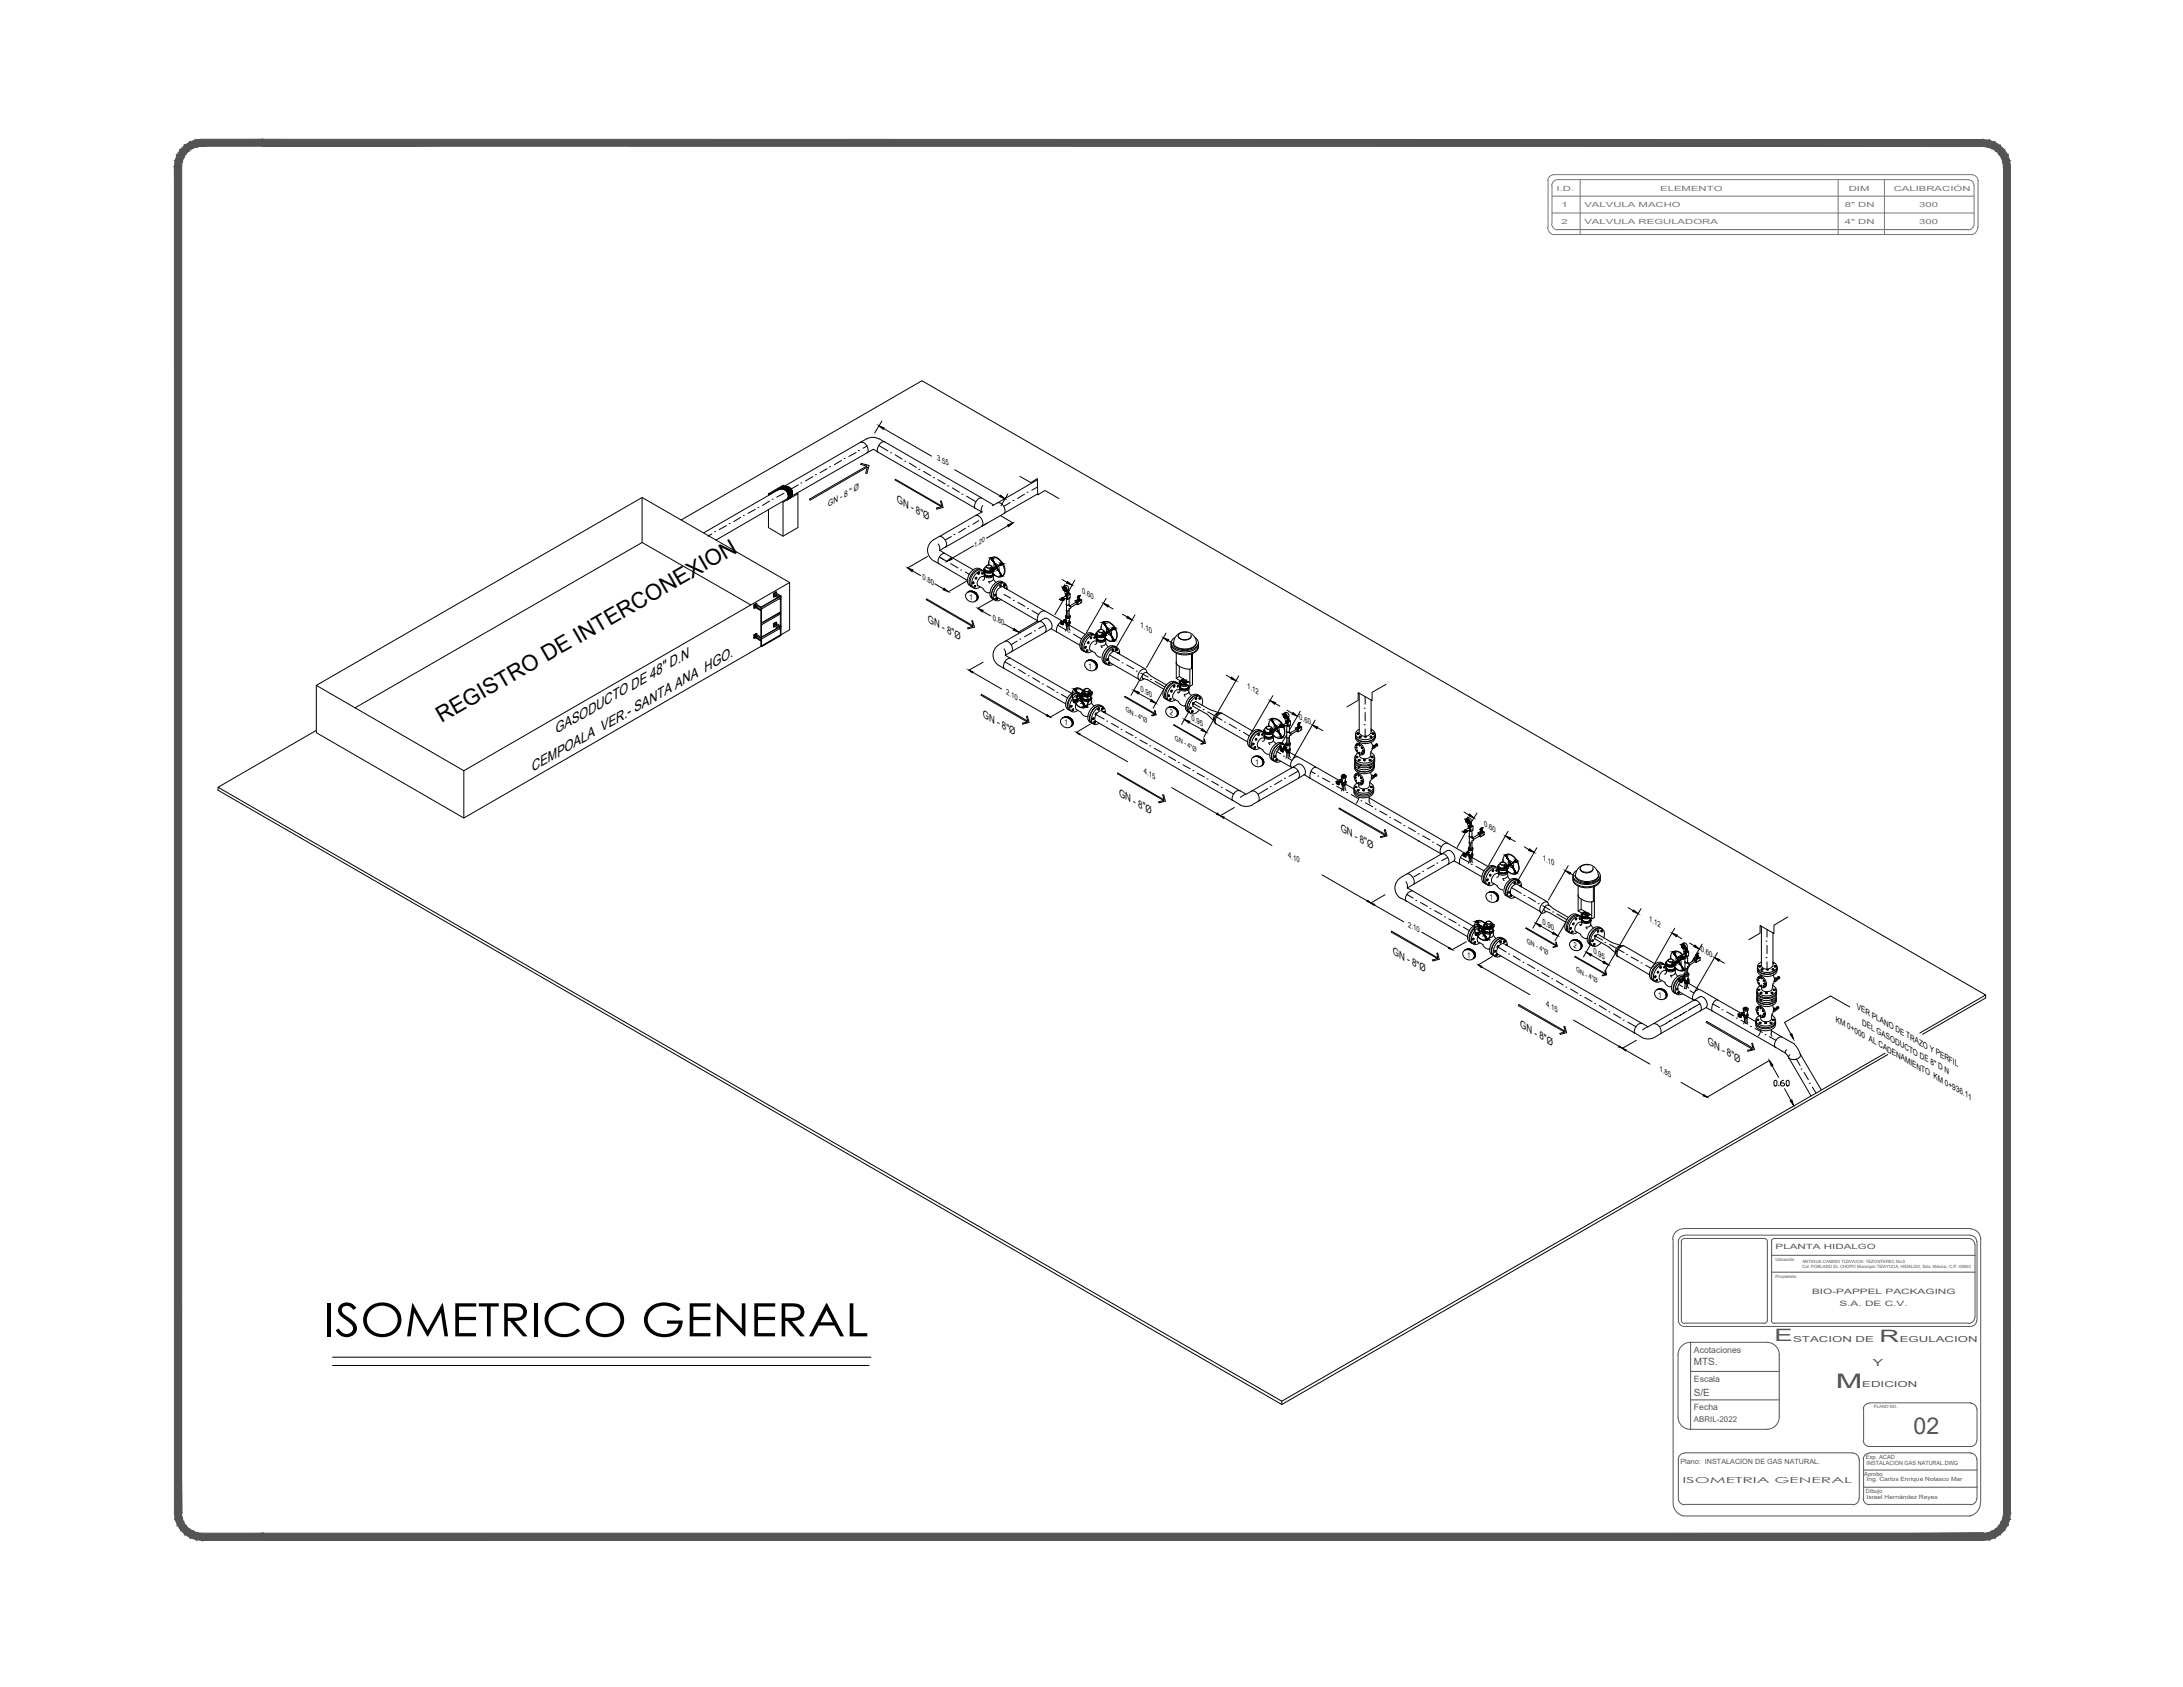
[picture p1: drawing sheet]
<svg xmlns="http://www.w3.org/2000/svg" width="279mm" height="216mm" viewBox="0 0 279 216" stroke-linecap="round" stroke-linejoin="round" font-family="sans-serif">
<defs><g id="words">
<text font-size="5.9" x="41.4" y="171">ISOMETRICO GENERAL</text>
<text font-size="3" fill="#545454" x="244.9" y="183.5">02</text>
<text font-size="2.8" x="56.5" y="92.5" transform="rotate(-30 56.5 92.5)">REGISTRO DE INTERCONEXION</text>
<text font-size="2.6" x="163.7" y="92.8">0</text>
<text font-size="2.6" fill="#545454" x="235" y="177.7">M</text>
<g font-size="2.2" fill="#545454">
<text x="227.1" y="171.7">E</text>
<text x="240.6" y="171.7">R</text>
</g>
<g font-size="1.9">
<text x="71.1" y="94" transform="rotate(-30 71.1 94)">GASODUCTO DE 48&quot; D.N</text>
<text x="68.1" y="98.8" transform="rotate(-30 68.1 98.8)">CEMPOALA VER.- SANTA ANA HGO.</text>
</g>
<g font-size="1.4">
<text x="114.8" y="64.3" transform="rotate(30 114.8 64.3)">GN - 8&quot;Ø</text>
<text x="118.8" y="79.6" transform="rotate(30 118.8 79.6)">GN - 8&quot;Ø</text>
<text x="125.8" y="91.8" transform="rotate(30 125.8 91.8)">GN - 8&quot;Ø</text>
<text x="143.2" y="101.9" transform="rotate(30 143.2 101.9)">GN - 8&quot;Ø</text>
<text x="171.6" y="106.3" transform="rotate(30 171.6 106.3)">GN - 8&quot;Ø</text>
<text x="178.3" y="122.1" transform="rotate(30 178.3 122.1)">GN - 8&quot;Ø</text>
<text x="194.6" y="131.5" transform="rotate(30 194.6 131.5)">GN - 8&quot;Ø</text>
<text x="218.6" y="133.6" transform="rotate(30 218.6 133.6)">GN - 8&quot;Ø</text>
</g>
<g font-size="1.3" fill="#545454">
<text x="216.8" y="174.7">MTS.</text>
<text x="216.8" y="178.7">S/E</text>
</g>
<text font-size="1.2" fill="#545454" x="239.7" y="174.9">Y</text>
<g font-size="1.1">
<text x="106" y="64.9" transform="rotate(-30 106 64.9)">GN - 8 &quot; Ø</text>
<text x="235" y="130.8" transform="rotate(30 235 130.8)">KM 0+000 AL CADENAMIENTO KM 0+936.11</text>
<text x="237.7" y="129.1" transform="rotate(30 237.7 129.1)">VER PLANO DE TRAZO Y PERFIL</text>
<text x="238.4" y="131.1" transform="rotate(30 238.4 131.1)">DEL GASODUCTO DE 8&quot; D N</text>
</g>
<g font-size="1.1" fill="#545454">
<text x="216.8" y="173.1">Acotaciones</text>
<text x="229.5" y="171.7">STACION DE</text>
<text x="243.2" y="171.7">EGULACION</text>
<text x="216.8" y="176.9">Escala</text>
<text x="238.4" y="177.5">EDICION</text>
<text x="216.8" y="180.5">Fecha</text>
<text x="215.3" y="189.8">ISOMETRIA GENERAL</text>
</g>
<g font-size="1">
<text x="119.9" y="58.8" transform="rotate(29 119.9 58.8)">3.55</text>
<text x="118.1" y="74.1" transform="rotate(30 118.1 74.1)">0.80</text>
<text x="124.1" y="76.6" transform="rotate(31 124.1 76.6)">1</text>
<text x="138.5" y="75.9" transform="rotate(29 138.5 75.9)">0.60</text>
<text x="127.1" y="79.3" transform="rotate(30 127.1 79.3)">0.80</text>
<text x="146" y="80.3" transform="rotate(29 146 80.3)">1.10</text>
<text x="128.8" y="88.8" transform="rotate(31 128.8 88.8)">2.10</text>
<text x="139.3" y="85.4" transform="rotate(31 139.3 85.4)">1</text>
<text x="146" y="88.5" transform="rotate(30 146 88.5)">0.90</text>
<text x="159.6" y="88.1" transform="rotate(29 159.6 88.1)">1.12</text>
<text x="136.2" y="92.7" transform="rotate(31 136.2 92.7)">1</text>
<text x="149.7" y="91.4" transform="rotate(31 149.7 91.4)">2</text>
<text x="152.5" y="92.2" transform="rotate(30 152.5 92.2)">0.95</text>
<text x="166.3" y="92" transform="rotate(29 166.3 92)">0.60</text>
<text x="146.4" y="98.9" transform="rotate(30 146.4 98.9)">4.15</text>
<text x="160.7" y="97.7" transform="rotate(31 160.7 97.7)">1</text>
<text x="190" y="105.7" transform="rotate(30 190 105.7)">0.60</text>
<text x="164.9" y="109.6" transform="rotate(30 164.9 109.6)">4.10</text>
<text x="197.5" y="110" transform="rotate(30 197.5 110)">1.10</text>
<text x="180.2" y="118.6" transform="rotate(30 180.2 118.6)">2.10</text>
<text x="190.7" y="115.1" transform="rotate(27 190.7 115.1)">1</text>
<text x="197.4" y="118.2" transform="rotate(30 197.4 118.2)">0.90</text>
<text x="211.1" y="117.9" transform="rotate(30 211.1 117.9)">1.12</text>
<text x="187.8" y="122.4" transform="rotate(31 187.8 122.4)">1</text>
<text x="201.4" y="121.2" transform="rotate(31 201.4 121.2)">2</text>
<text x="203.9" y="122" transform="rotate(31 203.9 122)">0.95</text>
<text x="217.7" y="121.7" transform="rotate(31 217.7 121.7)">0.60</text>
<text x="197.9" y="128.7" transform="rotate(30 197.9 128.7)">4.15</text>
<text x="212.3" y="127.6" transform="rotate(27 212.3 127.6)">1</text>
<text x="212.4" y="137.1" transform="rotate(30 212.4 137.1)">1.85</text>
</g>
<text font-size="1" fill="#545454" x="216.8" y="182">ABRIL-2022</text>
<g font-size=".9" fill="#767676">
<text x="199.2" y="24.4">I.D.</text>
<text x="199.9" y="26.5">1</text>
<text x="199.9" y="28.7">2</text>
<text x="202.8" y="26.5">VALVULA MACHO</text>
<text x="202.8" y="28.7">VALVULA REGULADORA</text>
<text x="212.5" y="24.4">ELEMENTO</text>
<text x="236.1" y="26.5">8&quot; DN</text>
<text x="236.1" y="28.7">4&quot; DN</text>
<text x="236.6" y="24.4">DIM</text>
<text x="242.4" y="24.5">CALIBRACIÓN</text>
<text x="245.6" y="26.5">300</text>
<text x="245.6" y="28.7">300</text>
</g>
<g font-size=".9">
<text x="124.7" y="70.1" transform="rotate(-29 124.7 70.1)">1.20</text>
<text x="144.1" y="91" transform="rotate(30 144.1 91)">GN - 4&quot;Ø</text>
<text x="150.4" y="94.7" transform="rotate(30 150.4 94.7)">GN - 4&quot;Ø</text>
<text x="195.4" y="120.6" transform="rotate(30 195.4 120.6)">GN - 4&quot;Ø</text>
<text x="201.7" y="124.3" transform="rotate(30 201.7 124.3)">GN - 4&quot;Ø</text>
</g>
<g font-size=".9" fill="#545454">
<text x="227.3" y="159.8">PLANTA HIDALGO</text>
<text x="231.9" y="165.7">BIO-PAPPEL PACKAGING</text>
<text x="235.4" y="167.1">S.A. DE C.V.</text>
<text x="215.1" y="187.3">Plano: INSTALACION DE GAS NATURAL.</text>
</g>
<g font-size=".7" fill="#545454">
<text x="238.6" y="188.9">Aprobo</text>
<text x="238.8" y="191.1">Dibujo</text>
<text x="238.8" y="186.7">Exp. ACAD</text>
<text x="238.9" y="189.6">Ing. Carlos Enrique Nolasco Mar</text>
<text x="238.9" y="191.9">Israel Hernández Reyes</text>
<text x="238.9" y="187.5">INSTALACION GAS NATURAL.DWG</text>
</g>
<g font-size=".6" fill="#545454">
<text x="227.3" y="161.3">Ubicación</text>
<text x="230.7" y="161.7">ANTIGUA CAMINO TIZAYUCA- TEZONTEPEC No.5</text>
<text x="227.3" y="163.5">Propietario</text>
<text x="230.7" y="162.3">Col. POBLADO EL CHOPO Municipio TIZAYUCA, HIDALGO, Edo. Mèxico, C.P. 43800</text>
<text x="239.8" y="180.2">PLANO NO.</text>
</g>
</g></defs>
<!-- layer: centro-pie de plano -->
<g fill="#545454" stroke="#545454" stroke-width=".13">
<path d="M33.7 196.2v.9l220.1-.9zM33.7 197.1l220.1-.9v.9z"/>
<path d="M253.8 196.2l.8 .9h-.8zM253.8 196.2l.8 .9-.2-.9zM254.4 196.2l.9 .6-.7 .3zM254.4 196.2l.9 .6-.4-.8zM254.9 196l1.1 .4-.7 .4zM254.9 196l1.1 .4-.5-.7zM255.5 195.7l1.1 .1-.6 .6zM255.5 195.7l1.1 .1-.8-.5zM255.8 195.3l1.2-.1-.4 .6zM256.1 194.8l-.3 .5 1.2-.1zM256.1 194.8l1.1-.4-.2 .8zM256.3 194.3l-.2 .5 1.1-.4zM256.3 194.3l1-.6-.1 .7zM256.4 193.7l-.1 .6 1-.6z"/>
<path d="M256.4 21.3v172.4h.9zM256.4 21.3h.9v172.4z"/>
<path d="M256.4 21.3l.8-.7 .1 .7zM256.3 20.8l.1 .5 .8-.7zM257 19.8l.2 .8-.9 .2zM256.2 20.2l.1 .6 .7-1zM256.6 19.2l.4 .6-.8 .4zM255.8 19.7l.4 .5 .4-1zM256 18.6l.6 .6-.8 .5zM256 18.6l-.5 .7 .3 .4zM255.3 18.2l.7 .4-.5 .7zM255.3 18.2l-.4 .8 .6 .3zM254.6 17.9l.7 .3-.4 .8zM254.6 17.9l-.2 .9 .5 .2zM253.8 17.9h.8l-.2 .9zM253.8 17.9v.9h.6z"/>
<path d="M33.6 18.7l220.2 .1v-.9zM33.6 17.8l220.2 .1-220.2 .8zM25.8 18.7h7.8v-.9zM25.8 17.8h7.8l-7.8 .9z"/>
<path d="M25 17.9l.8-.1v.9zM25 17.9l.2 .9 .6-.1zM24.3 18.2l.7-.3 .2 .9zM24.3 18.2l.4 .8 .5-.2zM23.6 18.6l.7-.4 .4 .8zM23.6 18.6l.6 .7 .5-.3zM23.6 18.6l.6 .7-1.1-.2zM23.1 19.1l.7 .6 .4-.4zM23.1 19.1l.7 .6-1.1 .1zM22.7 19.8l.8 .4 .3-.5zM22.7 19.8l.8 .4-1.1 .3zM22.4 20.5l.9 .2 .2-.5zM22.4 20.5l.9 .2-1 .6zM22.3 21.3h1v-.6z"/>
<path d="M22.3 21.3l1 172.3v-172.3zM22.3 21.3l1 172.3-1 .1z"/>
<path d="M22.3 193.7l1-.1-.9 .8zM22.4 194.4l.9-.2v-.6zM22.4 194.4l.9-.2-.6 1zM23.3 194.2l-.6 1 .8-.4zM22.7 195.2l.8-.4-.4 1zM23.5 194.8l-.4 1 .7-.5zM23.1 195.8l.7-.5-.1 1.1zM23.8 195.3l-.1 1.1 .5-.7zM24.2 195.7l.2 1.1-.7-.4zM24.2 195.7l.2 1.1 .3-.8zM24.7 196l.4 1.1-.7-.3zM24.7 196l.4 1.1 .2-.9zM25.3 196.2l.6 .9h-.8zM25.3 196.2l.6 .9v-.9z"/>
<path d="M25.9 196.2v.9l7.8-.9zM25.9 197.1l7.8-.9v.9z"/>
</g>
<g fill="none" stroke="#545454" stroke-width=".13">
<path d="M214.1 158.6v33.6M214.8 158.9v10.1M215.2 158.9v10.1M215.4 157.3a1.33 1.33 0 0 0-1.3 1.3M215.4 157.2h36.8M215.6 158.5l-.4 .2v.2M215.6 158.1a.78 .78 0 0 0-.8 .8M215.6 158.5h10.2l.2 .1 .2 .3M215.6 158.1h36.6M226.2 158.9v10.1M226.8 158.9v10.1M252 158.5a.78 .78 0 0 1 .7 .8"/>
<path d="M252 158.5h-24.9l-.3 .2-.1 .2M252.2 157.3a1.33 1.33 0 0 1 1.3 1.3M252.2 158.1a.78 .78 0 0 1 .8 .8M252.8 159.3v9.3M253 158.9v10.1M253.5 158.6v33.6M214.8 169a.78 .78 0 0 0 .8 .8M215.2 169l.2 .3 .2 .1M215.6 169.3h10.2M215.6 169.8h36.6M216.4 171.8a1.59 1.59 0 0 0-1.6 1.6v7.9a1.59 1.59 0 0 0 1.6 1.6M216.4 179.2h11.3"/>
<path d="M216.4 175.5h11.3M216.4 171.8v11.1M216.4 171.8h9.8M226.1 171.8a1.59 1.59 0 0 1 1.6 1.6v7.9a1.59 1.59 0 0 1-1.6 1.6M226.2 169l-.2 .3-.2 .1M226.7 169l.1 .2 .3 .2M226.8 160.7h26M226.8 162.8h26M227.1 169.3h24.9M239.3 179.6a.78 .78 0 0 0-.8 .8M239.3 179.5h12.9M252.2 179.6a.78 .78 0 0 1 .8 .8"/>
<path d="M252.7 168.6a.78 .78 0 0 1-.7 .8M253 169a.78 .78 0 0 1-.8 .8M214.1 192.3a1.71 1.71 0 0 0 1.3 1.7h36.8M214.8 191.8a.78 .78 0 0 0 .8 .8M214.8 186.7v5.1M215.6 186a.78 .78 0 0 0-.8 .8M215.6 185.9h21.6M215.6 192.5h21.6M216.4 182.9h9.8M237.1 186a.78 .78 0 0 1 .8 .8M237.9 191.8a.78 .78 0 0 1-.8 .8M238 186.7v5.1"/>
<path d="M238.5 184.3a.78 .78 0 0 0 .8 .8h12.9M238.5 191.8a.78 .78 0 0 0 .8 .8M238.5 190.3h14.5M238.5 188.1h14.5M238.5 180.3v4M238.5 186.7v5.1M239.3 186a.78 .78 0 0 0-.8 .8M239.3 185.9h12.9M239.3 192.5h12.9M252.2 186a.78 .78 0 0 1 .8 .8M253 184.3a.78 .78 0 0 1-.8 .8M253 191.8a.78 .78 0 0 1-.8 .8"/>
<path d="M253 180.3v4M253 186.7v5.1M253.5 192.3a1.71 1.71 0 0 1-1.3 1.7"/>
</g>
<!-- layer: INTRUMENTACION -->
<g fill="none" stroke="#000" stroke-width=".13">
<path d="M82.2 63.7v5.7l-36.8 21.2M82.2 69.4l13.9 8M99.4 62.8a.91 .91 0 0 1 1.2 0 .91 .91 0 0 1 .1 1.2M99.7 62.7h.1M99.8 62.5l-.1 .1M99.9 62.6l.1-.2-.5 .4M99.9 62.5l-.1 .1M100 62.5a.87 .87 0 0 1 1.1 0 .87 .87 0 0 1 .1 1.2M100.2 62.4l-.3 .2 .2-.2M100.3 62.3l-.3 .3M100.3 62.6l.4-.3-.4 .4M100.4 62.3l-.3 .3"/>
<path d="M100.5 62.2l-.4 .4M100.5 62.2l-.3 .4M100.6 62.2l-.4 .4 .4-.4M100.6 62.2l-.3 .4M100.7 62.3l-.3 .4M100.8 62.3l-.4 .4 .5-.4M100.8 63.1l.5-.4-.5 .5M100.9 63.3l.5-.5-.5 .6M100.9 63.7l.5-.6-.5 .7M100.9 62.3l-.4 .4M101 62.4l-.4 .4 .4-.4M101 62.4l-.4 .4 .5-.4-.4 .5 .4-.5"/>
<path d="M101 62.4l-.4 .4M101.1 74.5l-18.9-10.8-41.7 24 18.9 10.9M101.1 62.5l-.4 .4M101.2 62.5l-.5 .5M101.2 62.5l-.4 .5M101.2 62.6l-.4 .4M101.3 62.6l-.5 .5M101.3 63.7l-.6 .3M101.3 62.7l-.4 .5M101.4 62.7l-.5 .5 .5-.5M101.4 62.7l-.5 .5M101.4 62.8l-.5 .5"/>
<path d="M101.4 63.5l-.3 .3M101.4 63.6l-.2 .1M101.4 63l-.5 .5M101.4 63.2l-.6 .8 .6-.7M101.4 62.9l-.5 .6M101.4 63.1l-.5 .5M101.4 63.2l-.6 .6M101.4 63.2l-.6 .7M101.4 63.3l-.5 .6M123.8 75.8a.84 .84 0 0 1 .9 .1 .84 .84 0 0 1 .3 .9 .81 .81 0 0 1-1 .1 .81 .81 0 0 1-.4-.9zM123.9 75.8a.81 .81 0 0 1 .9 0 .81 .81 0 0 1 .2 1l-.2 .1M124.1 75.6l-.2 .1"/>
<path d="M124.1 75.6v.1M124.2 75.6l-.1 .1M124.2 75.7h.1M124.3 75.6l-.2 .1M124.3 75.6h.1M124.5 75.6l-.2 .1M124.6 75.7h-.2M124.6 75.8l.1-.1-.1 .1M124.6 75.7l-.1 .1M124.7 75.7l-.1 .1 .1-.1M124.8 75.8l-.1 .1 .1-.1M124.8 75.8l-.1 .1"/>
<path d="M124.9 75.8l-.1 .1 .1-.1M124.9 75.9h-.1h.1M124.9 75.9v.1v-.1M125 75.9l-.1 .1 .1-.1M125 75.9l-.1 .1M125 76l-.1 .1 .1-.1M125 76l-.1 .1M125.1 76.1l-.1 .1 .1-.1M125.1 76.4l.1-.1-.1 .1M125.1 76.5l.1-.1-.1 .1M125.1 76l-.1 .1M125.1 76.2h-.1"/>
<path d="M125.1 76.8h-.1M125.2 76.2l-.1 .1M125.2 76.2l-.2 .1M125.2 76.7l-.3 .2M125.2 76.3l-.1 .2 .1-.1M125.2 76.5l-.1 .1M125.2 76.5l-.1 .2M125.2 76.6l-.2 .2M126.5 72.3a.74 .74 0 0 1 .4-.9 .74 .74 0 0 1 .9 .2 1.6 1.6 0 0 1 .5 2.1 .91 .91 0 0 1-1.2-.3M126.6 71.9l-.1 .4M126.9 71.4a.77 .77 0 0 1 1 .2 1.61 1.61 0 0 1 .6 2 .87 .87 0 0 1-1.3-.1M127.3 72.2a.57 .57 0 0 1 .5 .8 .57 .57 0 0 1-.5-.8z"/>
<path d="M136.1 75.1a.44 .44 0 0 1 .3 .6 .44 .44 0 0 1-.3-.6zM136.2 75.3h.1M136.1 75.3h.1M136.2 75.1h.1M136.2 75.6l-.1-.4v-.1a.31 .31 0 0 1 .3 .5h-.1M136.2 75a.44 .44 0 0 1 .3 .6M136.2 75.6l-.2-.4 .1-.1a.39 .39 0 0 1 .4 .5l-.2 .1M136.2 75.5h.1M136.2 75.1v.1M136.2 75l-.1 .1M136.2 75.4h.1M136.3 75a.34 .34 0 0 1 .4 .1 .34 .34 0 0 1 0 .4"/>
<path d="M136.3 75.3v-.2v.3M136.3 75.4h.1M136.3 75.5h.1M136.4 75.6h.1M136.4 75.2h.1M136.4 76v.3M136.4 76h.1M136.4 75.2v.1zM136.4 76l.3 .2v.5l-.2-.1M136.4 75.4v.1M136.5 75.4h.1M136.5 75.3h.1"/>
<path d="M136.5 75.5h.1M136.6 75.6h-.1M136.6 75.9l-.2 .1M136.7 76.2h.1M136.7 76.7h.1M136.8 75.9l.2 .1v.5M136.8 75.5h-.2M137 76h.1M137 76.5h.1M137 76l-.3 .2M137 76.5l-.3 .2M137.6 76.9v.2"/>
<path d="M137.7 76.9h.1M137.7 76.9l.3 .1M137.8 77.3l.1 .1M138 77.3h.1M138 76.7l-.3 .2M138.1 76.6h.1M138.1 76.6l.3 .2M138.4 77.1h.1M138.4 76.8h.1M138.4 77.1l-.4 .3M138.4 77.1v-.3l-.4 .2v.3M141.3 79.6a1.11 1.11 0 0 1 1.4 .7 1.24 1.24 0 0 1-.1 1.7 .93 .93 0 0 1-1.1-.3"/>
<path d="M40.5 87.7v6.1l18.9 10.9M59.4 98.6l41.7-24.1v6.1l-41.7 24.1zM136 91.9a.84 .84 0 0 1 .9 .1 .84 .84 0 0 1 .3 .9 .81 .81 0 0 1-1 .1 .81 .81 0 0 1-.4-.9zM136.1 91.9a.81 .81 0 0 1 .9 0 .81 .81 0 0 1 .2 1l-.2 .1M136.1 91.8h.1M136.2 91.7v.1M136.3 91.7l-.1 .1M136.3 91.7v.1M136.4 91.7l-.1 .1M136.4 91.7v.1M136.5 91.7l-.1 .1 .1-.1M136.5 91.7v.1"/>
<path d="M136.6 91.7l-.1 .1M136.7 91.7l-.1 .1M136.8 91.7l-.1 .1M136.8 91.8l-.1 .1M136.8 91.8v.1v-.1M136.9 91.8l-.1 .1 .1-.1M137 91.9h-.1h.1M137 91.9h-.1M137 91.9l-.1 .1M137 92.1l.2-.1-.1 .1M137 91.9v.1M137.1 91.9l-.1 .1 .1-.1"/>
<path d="M137.1 92l-.1 .1 .1-.1M137.2 92l-.1 .2M137.2 92.1l-.1 .1M137.2 92.4l.1-.1-.1 .1M137.3 92.1l-.1 .2 .1-.1M137.3 92.5h.1l-.1 .1M137.3 92.8l-.1 .1M137.3 88.4a.72 .72 0 0 1 1.1-.1 1.76 1.76 0 0 1 .7 2 .72 .72 0 0 1-1.1 .1 1.76 1.76 0 0 1-.7-2zM137.3 92.4v.1M137.3 92.3v.1M137.3 92.7l-.1 .1M137.3 92.8l-.2 .2"/>
<path d="M137.4 92.5l-.1 .1M137.4 92.5l-.1 .2M137.4 92.6l-.2 .2M137.6 88.1a.71 .71 0 0 1 1 .2 1.46 1.46 0 0 1 .4 2.2 .86 .86 0 0 1-1.1-.2 1.72 1.72 0 0 1-.6-1.7M138 88.9a.57 .57 0 0 1 .5 .9 .57 .57 0 0 1-.5-.9zM139.1 84.6a.84 .84 0 0 1 .9 .1 .84 .84 0 0 1 .2 .9 .81 .81 0 0 1-.9 .1 .81 .81 0 0 1-.4-.9zM139.2 84.6a.81 .81 0 0 1 .9 0 .81 .81 0 0 1 .2 1l-.2 .1M139.2 84.5h.1M139.3 84.5h-.1M139.3 84.5h.1M139.4 84.5h-.1M139.4 84.5h.1"/>
<path d="M139.5 84.5h-.1M139.5 84.5h.1M139.6 84.5h-.1M139.7 84.5h-.1M139.8 84.5v.1M139.8 84.5h-.1M139.9 84.5l-.1 .1M140 84.5l-.1 .1 .1-.1M140 84.5l-.1 .1M140 84.6l-.1 .1M140.1 84.6l-.1 .1 .1-.1M140.1 84.6v.1"/>
<path d="M140.1 84.7v.1M140.2 84.7l-.1 .1M140.2 85l.1-.1v.1M140.2 84.8h-.1M140.3 84.8l-.1 .1 .1-.1M140.3 84.8h-.1M140.3 85.1l.1-.1-.1 .2M140.3 84.9v.1l.1-.1M140.3 85.2l.1-.1-.1 .1M140.3 85.3l.2-.1-.2 .1M140.3 85.6h.1M140.4 85h-.1"/>
<path d="M140.4 85.5l-.2 .2M140.4 85.1l-.1 .2 .1-.1M140.4 85.3l-.1 .1M140.4 85.3l-.1 .2M140.4 85.4l-.1 .2M140.5 85.3l-.2 .1M140.9 80.5a.74 .74 0 0 1 .4-.9 .74 .74 0 0 1 .9 .2 1.6 1.6 0 0 1 .5 2.2 .91 .91 0 0 1-1.2-.3M140.9 80.2v.3M141.7 80.4a.57 .57 0 0 1 .5 .9 .57 .57 0 0 1-.5-.9zM149.4 90.6a.84 .84 0 0 1 .9 .1 .84 .84 0 0 1 .3 .9 .81 .81 0 0 1-1 .1 .81 .81 0 0 1-.3-.9zM149.5 90.6a.81 .81 0 0 1 1 .1 .81 .81 0 0 1 .2 .9l-.2 .1M149.6 90.5l-.1 .1"/>
<path d="M149.7 90.5h-.1M149.7 90.5h.1M149.7 90.4v.1M149.8 90.4l-.1 .1M149.8 90.4v.1M149.9 90.4l-.1 .1 .1-.1M150 90.4l-.1 .1M150.1 90.5h-.1M150.2 90.5l-.1 .1M150.3 90.5l-.1 .1M150.4 90.6h-.1h.1M150.4 90.6h-.1"/>
<path d="M150.4 90.6l-.1 .1M150.5 90.6l-.1 .1 .1-.1M150.6 90.7l-.1 .1M150.6 90.7l-.1 .1 .1-.1M150.6 90.9l.1-.1-.1 .1h.1M150.6 90.8v.1M150.7 90.9l-.1 .1 .2-.1M150.7 91.2l.1-.1-.1 .2M150.7 91.5l-.1 .2M150.8 91l-.1 .1M150.8 91.4l-.3 .3M150.8 91.2l-.1 .1 .1-.1"/>
<path d="M150.8 91.1l-.1 .1M150.8 91.3l-.1 .1M150.8 91.4l-.1 .1M150.8 91.4l-.2 .1M160.4 96.9a.84 .84 0 0 1 .9 .1 .84 .84 0 0 1 .3 .9 .81 .81 0 0 1-1 .1 .81 .81 0 0 1-.4-.9zM160.4 96.9a.81 .81 0 0 1 1 .1 .81 .81 0 0 1 .2 .9l-.2 .1M160.5 96.8v.1M160.6 96.8h-.1M160.7 96.8h-.1M160.8 96.8v-.1v.1M160.8 96.7l-.1 .1M160.9 96.7l-.1 .1 .1-.1"/>
<path d="M161 96.7l-.1 .1M161 96.8h.1M161.1 96.8l-.1 .1M161.2 96.8l-.1 .1M161.2 96.8l-.1 .1 .1-.1M161.3 96.8l-.1 .1M161.3 96.9h-.1h.1M161.3 96.9h.1M161.3 96.9v.1M161.4 96.9l-.1 .1 .1-.1M161.5 97l-.1 .1 .1-.1M161.5 96.9l-.1 .1"/>
<path d="M161.5 97.2h.1M161.6 97.1l-.1 .1 .1-.1M161.6 97l-.1 .1M161.6 97.2v.1l.1-.1M161.6 97.5h.2l-.2 .1M161.7 97.3h-.1M161.7 97.8l-.1 .2M161.7 97.3l-.1 .1M161.7 97.7l-.2 .3M161.8 97.4l-.2 .1M161.8 97.5l-.2 .1M161.8 97.5l-.2 .2"/>
<path d="M161.8 97.6l-.2 .1M161.8 97.6l-.2 .2M162.4 92.9a.74 .74 0 0 1 .3-.9 .74 .74 0 0 1 1 .2 1.6 1.6 0 0 1 .5 2.2 .91 .91 0 0 1-1.2-.3M162.4 92.6v.3M162.8 92a1.2 1.2 0 0 1 1.4 .8 1.45 1.45 0 0 1 .1 1.5 .81 .81 0 0 1-1.3-.2M187.6 104.8a.44 .44 0 0 1 .4 .6 .44 .44 0 0 1-.4-.6zM187.7 105h.1M187.7 104.9h.1M187.7 104.8v.1M187.7 104.7a.44 .44 0 0 1 .4 .7M187.8 105.2h.1M187.8 104.9h.1"/>
<path d="M187.8 104.7l-.1 .1M187.8 104.9v.1v-.1M187.8 105.1h.1M187.9 105.3h.1a.31 .31 0 0 0-.3-.5l-.1 .3 .1 .2-.1-.4 .1-.1a.39 .39 0 0 1 .3 .5l-.1 .1M187.9 104.6a.36 .36 0 0 1 .3 .6M187.9 105.3h.1M187.9 104.9h.1M187.9 105.3v.1M187.9 105.7l.3 .2M188 105.7h.1M188 105.2h.1M188 105h.1"/>
<path d="M188 104.6l-.2 .1M188 106.3l.2 .1M188.1 105.3l-.1 .1M188.1 105.6l-.2 .1v.3M188.2 105.9h.1M188.2 106.4h.1M188.3 105.6l.2 .1v.5M188.3 105.2h-.1M188.5 105.7h.1M188.5 106.2h.1M188.5 105.7l-.3 .2v.5l.3-.1M188.8 118.1a.72 .72 0 0 1 1.1 0 1.76 1.76 0 0 1 .7 2 .72 .72 0 0 1-1.1 .1 1.76 1.76 0 0 1-.7-2.1z"/>
<path d="M189.1 117.9l.1-.1a1.61 1.61 0 0 1 1.3 2.4 .99 .99 0 0 1-1.5-.5l-.2-.4-.1-.5v-.4M189.2 106.6h.1M189.2 106.6l.3 .1M189.4 118.7a.57 .57 0 0 1 .5 .8 .57 .57 0 0 1-.5-.8zM189.5 107.1h.1M189.5 106.4l-.3 .2v.2M189.7 106.3h.1M189.7 106.3l.3 .2M189.9 106.8h.1M189.9 106.5h.1M190 106.8l-.5 .3-.2-.1M190 106.8v-.3l-.5 .3v.3"/>
<path d="M190.4 114.3a.84 .84 0 0 1 .9 .1 .84 .84 0 0 1 .3 .8 .81 .81 0 0 1-1 .2 .81 .81 0 0 1-.4-1zM190.5 114.2a.81 .81 0 0 1 1 .1 .81 .81 0 0 1 .2 1l-.2 .1M190.6 114.2h.1M190.6 114.1v.1M190.7 114.1l-.1 .1M190.7 114.1v.1M190.8 114.1l-.1 .1M190.8 114.1v.1M190.9 114.1h-.1M190.9 114.1v.1v-.1M191 114.1l-.1 .1M191.1 114.1l-.2 .1"/>
<path d="M191.1 114.1l-.1 .1M191.1 114.1v.1M191.2 114.1l-.1 .1M191.3 114.2l-.1 .1 .1-.1M191.4 114.2l-.1 .1 .1-.1M191.4 114.2l-.1 .1M191.4 114.3h-.1M191.4 114.3h.1M191.5 114.3l-.1 .1 .1-.1M191.6 114.4l-.1 .1 .1-.1M191.6 114.3l-.1 .1M191.7 114.4l-.1 .2"/>
<path d="M191.7 114.6h-.1M191.7 115.2l-.1 .1M191.7 114.6l-.1 .1M191.7 114.6v.1M191.8 114.6l-.1 .2M191.8 114.7l-.1 .2M191.8 115l-.1 .1M191.8 115.1l-.1 .1M191.8 115.1l-.3 .3M191.8 114.9l-.1 .1 .1-.1M191.8 114.8l-.1 .1M191.8 114.9l-.1 .1"/>
<path d="M192.4 110.3a.74 .74 0 0 1 .3-.9 .74 .74 0 0 1 .9 .2 1.6 1.6 0 0 1 .6 2.1 .91 .91 0 0 1-1.3-.3M192.4 109.9v.4M192.8 109.4a1.29 1.29 0 0 1 1.5 1.1 .94 .94 0 0 1-.5 1.4l-.8-.4M193.1 110.2a.57 .57 0 0 1 .5 .8 .57 .57 0 0 1-.5-.8zM187.4 121.6a.84 .84 0 0 1 .9 .1 .84 .84 0 0 1 .3 .9 .81 .81 0 0 1-1 .1 .81 .81 0 0 1-.3-.9zM187.5 121.6a.81 .81 0 0 1 1 0 .81 .81 0 0 1 .2 1l-.2 .1M187.6 121.5h.1M187.7 121.5h-.1M187.8 121.5h-.1M187.8 121.5h.1M187.9 121.5h-.1M187.9 121.4l-.1 .1"/>
<path d="M187.9 121.4v.1M188 121.4l-.1 .1h.1M188 121.5h.1M188.1 121.5h-.1M188.1 121.5h.1M188.2 121.5h-.1h.1M188.2 121.5h-.1M188.2 121.5h.1M188.3 121.5l-.1 .1M188.3 121.5l-.1 .1 .1-.1M188.4 121.6v.1M188.4 121.5l-.1 .1"/>
<path d="M188.5 121.6l-.1 .1 .1-.1M188.5 121.7l-.1 .1M188.6 121.7l-.1 .1 .1-.1M188.6 121.9l.1-.1-.1 .1h.1M188.7 121.8l-.1 .1M188.7 122.3l.2-.1-.2 .1M188.7 122.6h.1M188.8 122h-.1h.1M188.8 121.9l-.1 .1M188.8 122l-.1 .1M188.8 122.4l-.1 .2M188.8 122.5l-.2 .2"/>
<path d="M188.9 122.1l-.2 .1M188.9 122.2l-.2 .1M188.9 122.3l-.2 .1M188.9 122.3l-.2 .2M201.1 120.4a.84 .84 0 0 1 .9 .1 .84 .84 0 0 1 .3 .9 .81 .81 0 0 1-1 .1 .81 .81 0 0 1-.4-.9zM201.2 120.4a.81 .81 0 0 1 .9 .1 .81 .81 0 0 1 .2 .9l-.2 .1M201.2 120.4h.1M201.3 120.3v.1M201.4 120.3l-.1 .1M201.4 120.3h.1M201.5 120.3h.1M201.5 120.3h-.1"/>
<path d="M201.6 120.3h.1M201.7 120.3h-.1M201.8 120.3l-.2 .1M201.9 120.3l-.2 .1M201.9 120.3l-.1 .1 .1-.1M201.9 120.3v.1M201.9 120.4h.1M202 120.4h-.1M202 120.4h-.1h.1M202.1 120.4l-.1 .1 .1-.1M202.1 120.4l-.1 .1M202.2 120.4l-.1 .1 .1-.1"/>
<path d="M202.2 120.5l-.1 .1 .1-.1M202.2 120.7l.1-.1-.1 .1M202.2 120.5v.1M202.3 120.6h-.1h.1M202.3 120.8l.1-.1-.1 .1M202.3 120.6l-.1 .1M202.4 120.7l-.1 .1 .1-.1M202.4 121.1l.1-.1-.1 .2M202.4 120.6l-.1 .1M202.4 120.8l-.1 .1M202.4 121.4l-.1 .1M202.5 120.8l-.2 .1h.2"/>
<path d="M202.5 120.9l-.1 .1M202.5 121.2l-.2 .2M202.5 121.3l-.3 .2M202.5 120.9l-.1 .2 .1-.1M202.5 121.1l-.1 .1M202.5 121.2l-.1 .1M212 126.7a.84 .84 0 0 1 .9 .1 .84 .84 0 0 1 .3 .9 .81 .81 0 0 1-1 .1 .81 .81 0 0 1-.4-.9zM212 126.7a.81 .81 0 0 1 1 .1 .81 .81 0 0 1 .2 .9l-.2 .1M212.1 126.6v.1M212.2 126.6h-.1M212.2 126.6h.1M212.3 126.5l-.1 .1"/>
<path d="M212.4 126.6h.1M212.4 126.5l-.1 .1M212.5 126.5l-.1 .1 .1-.1M212.6 126.5l-.1 .1M212.7 126.5l-.2 .1M212.7 126.6h-.1M212.8 126.6l-.1 .1 .1-.1M212.9 126.6l-.2 .1M212.9 126.6l-.1 .1M212.9 126.7h-.1M213 126.7h-.1h.1M213 126.7l-.1 .1 .1-.1"/>
<path d="M213 126.9l.1-.1-.1 .1M213 126.7v.1M213.1 126.7l-.1 .1 .1-.1M213.1 126.8l-.1 .1M213.2 126.9l-.1 .1 .1-.1M213.2 126.8l-.1 .1M213.2 127.2l.1-.1-.1 .1M213.2 126.9v.2l.1-.1M213.2 127.3l.2-.1-.2 .1M213.3 127.2h-.1M213.3 127.6l-.2 .2M213.4 127.3l-.2 .1 .2-.1"/>
<path d="M213.4 127.3l-.2 .1M213.4 127.4l-.2 .1M213.4 127.5l-.2 .1M213.8 122.3v.4M214.2 121.8a.97 .97 0 0 1 1.2 .4M214.4 123.8a.88 .88 0 0 0 1.3 .3 .85 .85 0 0 1-1.2-.2M214.6 122.6a.57 .57 0 0 1 .5 .8 .57 .57 0 0 1-.5-.8zM215.2 120.8a.44 .44 0 0 1 .4 .6 .44 .44 0 0 1-.4-.6zM215.3 122.2a.82 .82 0 0 0-1.4-.1l-.1 .6M215.3 121.1h.1M215.3 120.9h.1M215.3 121.3l-.1-.3 .1-.1a.31 .31 0 0 1 .3 .4l-.1 .1"/>
<path d="M215.3 120.8a.44 .44 0 0 1 .4 .6M215.3 121.3l-.1-.3 .1-.1a.39 .39 0 0 1 .3 .5h-.1M215.4 121.3h.1M215.4 120.9h.1M215.4 121.2v.1M215.4 120.8h-.1M215.4 121.2h.1M215.4 120.7a.34 .34 0 0 1 .5 .1 .34 .34 0 0 1 0 .4M215.4 121.1v-.2l.1 .2M215.4 121.1h.1M215.5 121.2v.1M215.5 121.2h.1"/>
<path d="M215.5 121.4h.1M215.5 121.3h.1M215.5 121h.1M215.5 121.8v.2M215.6 121.8h.1M215.6 121h.1M215.6 121.1h.1M215.6 121.2h.1M215.6 121.8l.2 .2v.5l-.2-.2M215.6 121.2l.1 .1M215.7 121.4h.1M215.8 121.6l-.2 .2"/>
<path d="M215.8 121.9h.1M215.8 122.4h.1M215.9 122l.2-.2v.5M215.9 121.6l.2 .2M215.9 121.2l-.1 .1M216.1 121.8h.1M216.1 122.3h.1M216.1 122.3l-.2 .2M216.8 122.7v.2M216.8 122.7h.1M216.9 122.6l.2 .2M217 123.1h.1"/>
<path d="M217.1 123.1h.1M217.1 122.5l-.3 .1M217.1 122.8l.5-.2v.3M217.1 122.8v.3M217.3 122.4h.1M217.3 122.4l.3 .2M217.6 122.9h.1M217.6 122.6h.1M217.6 122.9l-.5 .2"/>
</g>
<!-- layer: GRALE PLUVIAL -->
<g fill="none" stroke="#000" stroke-width=".13">
<path d="M105.8 60l-.8 .5M106.3 59.7h.1M107.7 58.9l-.9 .6M108.2 58.7h.1M109.6 57.9l-1 .5M110 57.7h.1M111 57.1l-.5 .3M112.5 57l1.1 .7M114.1 58h.1M114.6 58.2l.9 .6M115.9 59h.1M116.4 59.3l.9 .5"/>
<path d="M91.1 68.3l-.5 .3M91.6 68h.1M93 67.3l-1 .5M93.4 67h.1M94.8 66.2l-.9 .6M95.3 66h.1M96.7 65.2l-1 .5M97.1 64.9h.1M98.5 64.1l-.9 .6M98.9 63.9h.1M100.3 63.1l-.9 .5M100.8 62.9h.1"/>
<path d="M102.2 62.1l-.9 .5M102.6 61.8h.1M104 61l-.9 .6M104.5 60.7h.1M117.7 60.1h.1M118.2 60.3l.9 .6M119.6 61.1h.1M120 61.4l1 .5M120.2 71.3l.6 .3M121.3 71.9h.1M121.4 62.2h.1M121.7 72.1l.9 .6"/>
<path d="M121.8 68.7l-.8 .4M121.9 62.4l.9 .6M122.2 68.4h.1M123.1 72.9h.1M123.2 63.2h.1M123.5 73.2l.6 .3M123.6 67.6l-.9 .6M123.7 63.5l1.2 .7M124.1 67.4h.1M125.3 66.6l-.8 .5M128.5 76.1l.8 .4M129.3 64.3l-.8 .5"/>
<path d="M129.8 64.1h.1M129.8 76.8h.1M130.3 77.1l.9 .5M131.1 63.2l-.9 .6M131.6 63h.1M131.6 77.9h.1M132.1 78.1l.8 .6M132.8 62.3l-.7 .4M136.7 78.1v.8M128.6 84.7l.8 .5M129.9 85.4h.1M130.2 82l-.8 .5"/>
<path d="M130.4 85.7l.8 .5M130.7 81.8h.1M131.7 86.5h.1M132.1 81l-1 .5M132.2 86.7l.9 .6M132.5 80.7h.1M133.5 87.5h.1M133.7 80l-.8 .4M134 87.8l.9 .5M135.4 88.6h.1M135.4 80l1.1 .6M135.8 88.9l.8 .4"/>
<path d="M136.7 80.1v.7M136.9 80.9h.1M137.4 81.2l1 .6M140.3 91.4l1 .6M141.8 92.3h.1M142 83.8l1.3 .7M142.3 92.6l.8 .5M143.6 93.3h.1M143.7 84.8h.1M144.1 93.6l.9 .5M144.2 85.1l.9 .5M145.4 94.4h.1"/>
<path d="M145.6 85.9h.1M145.9 94.7l.9 .5M146 86.1l1 .6M147.3 95.5h.1M147.4 87h.1M147.7 95.8l.9 .5M147.8 87.2l1.3 .7M149.1 96.5h.1M149.6 96.8l.9 .5M150.9 97.6h.1M151.4 97.9l.9 .5M152.8 90l.8 .6"/>
<path d="M152.8 98.6h.1M153.2 98.9l.9 .5M154.1 90.8h.1M154.6 91.1l.9 .5M154.6 99.7h.1M155.1 100l.9 .5M155.6 91.7l.8 .5M156.9 92.4h.1M157.3 92.7l1 .5M158.7 93.5h.1M159.1 93.7l.8 .5M163.4 96.2l.5 .3"/>
<path d="M164.1 99.9l-1 .5M164.4 96.8h.1M164.5 99.6h.1M164.9 96.4v.6l.5 .3M164.9 94.4v.8M166.2 98.7l-1.2 .7M167.8 98.7l.5 .3M168.8 99.3h.1M169.3 99.6l.9 .5M174.7 92.8h.1M174.7 90.6h.1M174.7 89.2v.9"/>
<path d="M174.7 91.2v1M174.7 93.3v.9M156.4 100.8h.1M156.9 101l1 .6M162.2 100.9l-1.1 .7M162.7 100.7h.1M170.7 100.4h.1M171.1 100.6l.9 .5M172 100.6v.6M172.5 101.4h.1M172.9 101.7l.9 .5M174.3 102.5h.1"/>
<path d="M174.8 102.7l.9 .6M176.1 103.5h.1M176.6 103.8l.9 .5M178 104.6h.1M178.4 104.9l.9 .5M179.8 105.7h.1M180.1 114.5l.8 .4M180.3 105.9l.9 .5M181.3 115.2h.1M181.6 106.7h.1M181.8 111.8l-.9 .4M181.8 115.5l.9 .5"/>
<path d="M182.1 107l.9 .5M182.2 111.5h.1M183.1 116.3h.1M183.5 107.8h.1M183.6 110.7l-.9 .5M183.6 116.5l.9 .6M183.9 108l.6 .4M184 110.4h.1M185 117.3h.1M185.3 109.7l-.8 .5M185.4 117.6l1 .5M186.8 118.4h.1"/>
<path d="M187 109.8l1 .6M187.3 118.7l.8 .4M188.2 107.9v.7M188.2 109.8v.6M188.4 110.6h.1M188.9 110.9l1.1 .6M193.4 113.6l1.3 .7M195.2 114.6h.1M195.6 114.9l.9 .5M197 115.7h.1M197.5 115.9l.9 .6M198.9 116.7h.1"/>
<path d="M199.3 117l1.3 .7M204.2 119.8l.9 .5M226.2 119v.9M191.7 121.2l1.1 .6M193.2 122.1h.1M193.7 122.3l.9 .6M195 123.1h.1M195.5 123.4l.9 .6M196.9 124.2h.1M197.3 124.5l1 .5M198.7 125.3h.1M199.2 125.5l.9 .6"/>
<path d="M200.5 126.3h.1M201 126.6l.9 .5M202.4 127.4h.1M202.8 127.6l1 .6M204.2 128.4h.1M204.7 128.7l.9 .5M205.5 120.6h.1M206 120.9l.9 .5M206.1 129.5h.1M206.5 129.8l.9 .5M207.1 121.5l.8 .4M207.9 130.6h.1"/>
<path d="M208.3 122.2h.1M208.3 130.8l1.1 .6M208.8 122.5l.9 .5M210.2 123.2h.1M210.6 123.5l.8 .5M213.3 130.9l-.8 .5M213.8 130.6h.1M214.1 130.5l-.8 .4M214.5 130.2h.1M214.9 126l.5 .3M215.2 129.9l-1 .5M215.6 129.6h.1"/>
<path d="M215.8 126.5h.1M215.8 124v.7M215.8 125.9v.6M215.9 129.4l-.9 .6M216.3 126.8l.5 .3M216.4 129.2h.1M216.8 128.9l-.7 .4M217.6 128.4l-.8 .5M219.2 128.5l.9 .4M220.5 129.2h.1M221 129.5l.9 .5M222.3 130.3h.1"/>
<path d="M222.8 130.6l.9 .5M223.4 130.3v.7M224.2 131.4h.1M224.6 131.6l1 .5M226 132.4h.1M226.2 122.6h.1M226.2 120.4h.1M226.2 121v1M226.2 123.1v.9M226.5 132.7l.8 .4M229.9 135.6l.5 .8M230.6 136.8h.1"/>
<path d="M230.9 137.2l.6 1M231.7 138.6h.1M232 139.1l.4 .8"/>
</g>
<!-- layer: GRALE EQUIPO -->
<g fill="none" stroke="#000" stroke-width=".13">
<path d="M110.2 56.6l-20.1 11.6M111 58l-9.6 5.5M112.5 57.9l12.3 7.1M113.2 56.5l12.4 7.2M100.8 63.8l-9.2 5.3M120.2 72.1l3.6 2.2M120.9 70.8l3.7 2.1M124.9 66l-4.7 2.7M125.7 67.4l-4.6 2.6M127.5 76.4a.99 .99 0 0 1 .8-1.3l5.4 3.1M127.6 76.4l5.2 3.1M132.8 61.4l-5 2.9"/>
<path d="M132.8 63.2l-4.2 2.4M132.9 79.6l-4.2 2.4M136.1 79.5l2.8 1.7M136.3 76.3l.2-.1 .1 .1v.2l-.1 .1M136.4 76.3l.1 .2M136.4 76.2l.2 .1v.3M136.5 77.4l.1 .1 .2-.1M136.5 76.6v.7M136.5 78.1v.7M136.6 76.5l-.3 .2M136.6 75.7v.2M136.6 76.5h.1"/>
<path d="M136.8 75.7v.2M136.8 76.6v.7M136.8 78.1v.7M137.7 77.1l.1 .1v.1M137.7 77.1l.1 .2-.8 .4M137.8 77l.1 .3M137.8 77l-.8 .5M138 76.6v.2M138.1 76.6v.2M128.5 85.6l7.9 4.5M129.3 84.2l7.8 4.5M133.7 80.9l-4.2 2.5"/>
<path d="M135.2 80.9l3 1.7M136.5 80.6l-.1 .2M136.5 80v.5M136.8 80.4l.2 .3M136.8 80v.4M140.2 92.3l17.6 10.1M141 91l17.7 10.2M142 84.8l3.7 2.1a1 1 0 0 1 .7-1.3l.2 .1 .2 .4M142.6 83.3l4 2.3M142.6 83.3a.99 .99 0 0 0-.6 1.4M146.4 86.9l-.1 .1a.4 .4 0 0 1-.6-.1M146.7 86.1a.5 .5 0 0 0-.4 .2 .5 .5 0 0 0 0 .6l.6 .1 2.1 1.2"/>
<path d="M146.7 86l.6 .5 2 1.2M155.5 92.6l4.2 2.4M155.6 92.6a.73 .73 0 0 1 .1-1.1l.2-.2 .4-.1 4.1 2.4M156.1 91.2l-1.3-.4-1.8-1-.2 .2-.1 .4 1.8 1 .8 .8M156.4 91.3a1 1 0 0 0-.8 1.4M164 95.7a.99 .99 0 0 0-.6 1.4l1.9 1.1M164.1 95.7l.2 .1M164.6 96.8v.2M164.6 93.6l.2 .1 .2-.1M164.7 94.4v.7M164.7 96.3v.5M165 94.4v.7"/>
<path d="M165.4 98.2l-5.2 3M165.9 93.3l-.8 .5M166 96.8l-1-.5v.4l.2 .2M166 93.5l-.8 .5M166.2 99.6l-5.1 2.9M167.7 99.6l16.7 9.7M168.5 98.2l3 1.7M174 88.7v5.1a.87 .87 0 0 0 1.4 0M175.5 89.6v4.3M171.8 101l-.1 .2M171.8 100.5v.5M172.1 100.5v.4l.2 .2"/>
<path d="M172.2 100.3l1.1 .7M173.9 102l-.1 .6-.2 .2M175.2 102.1l10.1 5.8M175.2 101.9v.6M175.2 102.5l.2 .3M180 115.3l7.8 4.6M180.8 114l7.8 4.5M181.7 107.7h.1M184.5 109.3l-4.4 2.5M185.3 110.6l-4.4 2.6M186.8 110.6l2.9 1.6M187.6 109.2v.1"/>
<path d="M187.9 106h.1l.1 .1 .1 .1-.1 .1M188 106l.1 .2M188 105.9l.2 .2v.2M188 110.3l-.1 .2M188.1 106.3v.7M188.1 107.8v.7M188.1 109.7v.5M188.1 105.5v.1M188.1 106.2l-.3 .2M188.2 106.2l-.1 .1M188.3 105.5v.1M188.4 110.1l.1 .3"/>
<path d="M188.4 106.3v.7l-.2 .1-.2-.1M188.4 110.1v-.4l2.1 1.2M188.4 107.8v.7M189.3 106.8l.1 .1v.1M189.3 106.7l.1 .3M189.3 106.8l-.8 .4M189.3 106.8l.1 .2M189.4 107l-.8 .4M189.5 106.3v.2M189.7 106.3v.2M194 113.2a.99 .99 0 0 0-.6 1.3l3.8 2.2M194.1 113.1l4 2.3"/>
<path d="M197.1 116.7l.3 .2M197.8 116.6l.5 .2 2.1 1.2M197.8 116.7l-.4 .2M198.2 115.8a.5 .5 0 0 0-.5 .3 .5 .5 0 0 0 0 .5M198.2 115.8l2.6 1.6M198.2 115.9l-.2-.4a.88 .88 0 0 0-.8 1.2M204.5 119.6l-.3 .2-.1 .4M204.5 119.5l1.8 1.1 1.2 .4M225.4 118.5v5.2M226.9 119.4v4.3M191.7 122.1l17.5 10.1M192.4 120.7l17.8 10.3"/>
<path d="M204.1 120.1l1.8 1.1 .9 .8M207 122.3l4.1 2.5M207.7 121a.98 .98 0 0 0-.8 1.4h.2M207.7 121l4.2 2.4M207.8 121.1a1 1 0 0 0-.7 1.3M214.8 126.9l2 1.1M215.5 125.5a.99 .99 0 0 0-.7 1.4M215.5 122.1l.1-.1 .1 .1 .1 .2-.1 .1M215.6 122.1l.1 .2M215.6 122l.2 .1v.2M215.6 126.3l-.1 .2M215.6 123.1l.2 .1 .2-.1"/>
<path d="M215.7 122.4v.7M215.7 123.9v.7M215.7 125.8v.5M215.8 121.5v.2M215.8 122.3l-.4 .2M215.9 121.5v.2M216 126.2l.1 .3M216 126.2v-.4l1.4 .8M216 122.4v.7M216 123.9v.7M216.8 128l-5.1 3M216.9 122.9h.1v.2"/>
<path d="M216.9 122.9l.1 .1M216.9 122.8l.2 .3M216.9 122.9l-.8 .4M217 123l-.8 .5M217.1 122.3v.3M217.3 122.3v.3M217.6 129.4l-5 2.8M219.1 129.4l8.2 4.6M219.9 128l4.9 2.8M223.2 130.8v.2M223.3 130.3v.5M223.6 130.7l.1 .2"/>
<path d="M223.6 130.3v.3M225.4 131.8l-.2 .6-.2 .2M226.7 132.3l.1 .3M226.7 131.9l1.4 .8M226.7 131.7v.6M226.9 123.6a.87 .87 0 0 1-1.5 0M229 135.4l2.8 4.9M230.4 134.9l2.7 4.6"/>
</g>
<!-- layer: GRALE SAN -->
<g fill="none" stroke="#000" stroke-width=".13">
<path d="M110.2 56.6a.91 .91 0 0 1 .8 1.4M110.2 56.6h.1M111 56.2a1.55 1.55 0 0 1 1.5 0M111 56.1l-.8 .5M112.4 57.9l-.6-.4-.8 .5M112.5 56.1l.7 .5M112.9 53.9l-1 1.5M113.1 54.9l6.1 3.5M113.2 56.5a1 1 0 0 0-.9 1.2l.1 .2M116.8 73.1l1 .6M118.7 71.2l-2.5 1.5M119.5 71.8l.7 .3"/>
<path d="M119.5 69.1a1.55 1.55 0 0 0 0 2.6M119.6 74.7l1.1 .7M120.1 69.6l.1 .3 .1 .6M120.3 68.7a.96 .96 0 0 1 .7 1.3M120.3 68.6l-.8 .5M121 70l-.7 .4 .6 .4a1 1 0 0 0-.8 1.3M122.2 60.1l5.8 3.4M123.8 74.3l-2.4 1.4M124.1 74.9l.5 .3M124.5 74.6h.1M124.5 74.6v.1M124.5 74.5h.1"/>
<path d="M124.6 69.8l-3.4 2-.8-.4M124.6 74.5l-.1 .1v.1h.1v-.2l-.1 .1M124.7 75.1h.1M124.7 74.9l.1 .1M124.8 75l.1-.1v.2h-.1h-.1zM124.8 74h.1M124.9 74.9h-.2v.2M124.9 65.1l.7 .4M124.9 73.9h.1M124.9 66a.91 .91 0 0 1 .7 1.3M124.9 73.9h.1l-.2 .1 .1 .1M124.9 73.9v.1v.1l.1-.2"/>
<path d="M125.2 73.4h.1M125.2 75l.6 .3M125.2 73.3h.1M125.3 73.3h.1l-.1 .2-.1-.1zM125.3 72.8a1.1 1.1 0 0 0-1.2 .7 1.1 1.1 0 0 0 0 1.4M125.4 73.3h-.2v.1v.1M125.4 72.8l.5 .3M125.6 72.9a1.03 1.03 0 0 0-1.3 .7 1.03 1.03 0 0 0 .1 1.5M125.6 63.7l1.6 .9M125.6 63.7a.97 .97 0 0 0-.9 1.1l.1 .3M125.7 73.3v.1h.1v-.2l-.1 .2M125.7 73a1.1 1.1 0 0 0-1.3 .7 1.1 1.1 0 0 0 0 1.4"/>
<path d="M125.7 65.5l-.8 .5M125.7 78.2l1.1 .6M125.8 64.7l-.2 .3v.5M125.8 75.3a.87 .87 0 0 0 .8 .6M125.8 73.2h-.1v.2M125.9 72.8a.77 .77 0 0 0 1 .3M125.9 72.9a.75 .75 0 0 0 1.3 .1 .76 .76 0 0 1-1.3 0M126 73.8a.68 .68 0 0 0-.9 .7v.4l.1 .1M126 74.1l-.2 .2M126 73.7v.4M126 73.5a.67 .67 0 0 0 1.1 0M126 73.3a.51 .51 0 0 0 .8 .4l.3-.2"/>
<path d="M126 73.2a.45 .45 0 0 0 .3 .7 .68 .68 0 0 0 .9-.3M126 73.4a.6 .6 0 0 0 1.1 0M126 72.9a.65 .65 0 0 0 .9 .2M126.1 72.6l-.2 .2a.8 .8 0 0 0 1.3 .2M126.1 73.2l-.3-.1a1.51 1.51 0 0 0-1.4 1.8l.1 .3 .3 .1h.3l.3-.2M126.1 73.3l-.1 .1a.57 .57 0 0 0 .6 .3 .57 .57 0 0 0 .5-.4M126.3 72.5a.36 .36 0 0 0 .6 0M126.3 72.5h.1M126.5 73.1h.1M126.6 74.4l.1 .2M126.6 75.9h.1M126.7 72.3h-.2l-.2 .2a.39 .39 0 0 0 .6 .1v-.2"/>
<path d="M126.8 72.8h.1M126.8 73h.1M126.8 72.8l.2 .1M127 73.1h.1M127 72.9v.2l-.2-.1M127 72.9h.1M127 71.4l.6 1.2-.7-1.1v-.1M127.1 72.7h.1M127.1 73.3l.1 .3M127.1 72.7a.53 .53 0 0 0-.6-.4 .53 .53 0 0 0-.5 .5 .62 .62 0 0 0 .8 .3M127.1 73.4h.1M127.1 74.1v.2l-.5 .1"/>
<path d="M127.1 73.7a.84 .84 0 0 0 .4 .8M127.2 73.5a.77 .77 0 0 1-1.2 0M127.2 72.9h.1M127.2 72.7l-.1-.1-.3 .2v.2M127.2 72.8h.1M127.2 72.8v.1M127.2 73.5v.1M127.2 76.7l.2 .1M127.2 72.9l-.2 .2M127.2 72.8l-.2 .1M127.3 72.7v-.1l.1 .1M127.3 72.6h.1l.1 .1h-.1"/>
<path d="M127.3 76.2h.1M127.3 72.7h.1M127.3 76.1h.1M127.3 72.7h-.1M127.4 76.1h.1l-.1 .2zM127.4 72.7l-.2 .1M127.4 72.7l-.1 .1M127.4 72.6h.2M127.4 72.6l.1 .1M127.4 72.7h.1M127.4 72.6h.1M127.5 76.1h-.2v.1l.1 .1"/>
<path d="M127.5 72.5l.1 .1M127.5 76.6h.1M127.5 72.7h-.1M127.5 76.5h.1M127.5 72.7l-.1 .1M127.6 76.5l.1 .1-.2 .2zM127.6 72.6l-.1 .1M127.6 72.7h.1M127.6 72.7h-.1M127.6 72.6v.1M127.6 76.5l-2.4 1.4M127.6 76.5h-.1v.3"/>
<path d="M127.7 64.4a.91 .91 0 0 1 .8 1.3M127.7 64.3l-.7 .4M128 74.9h.1M128.1 74.9l.1 .1-.2 .1v-.1zM128.1 66l1.5 .9-3.3 2M128.2 74.9l-.3 .1 .1 .1M128.2 72.1h.1v.2M128.2 72.1l-.6 .5 .6 1.1M128.2 74.4a1.1 1.1 0 0 0-1.3 .7 1.02 1.02 0 0 0 .3 1.6M128.2 73.7l-.1 .1M128.2 74.4l.2 .1M128.4 74.6a1.1 1.1 0 0 0-1.2 .7 1.1 1.1 0 0 0 0 1.5"/>
<path d="M128.4 74.5a1.11 1.11 0 0 0-1.3 .8 1.07 1.07 0 0 0 .1 1.4M128.5 74.9l.2-.1-.1 .2-.1 .1zM128.5 74.5l.2 .2M128.5 74.8h.1M128.5 74.8h.2l-.2 .3zM128.5 65.7l-2.8 1.7 .7-.5M128.6 74.8l-.1 .1v.2M128.6 74.8h-.1v.2M128.6 74.8h.1M128.6 79.9l1.1 .6M128.7 75.3h.1M128.7 75.3h.1l.1 .1"/>
<path d="M128.8 75.3h-.1M128.9 75.4a.61 .61 0 0 0-.3-.7 .61 .61 0 0 0-.7 .1 1.67 1.67 0 0 0-.7 1.9 .61 .61 0 0 0 1 0M129 63.2l-.9 1.5M130.5 61l1.4 .8 .9-.5v2l.9-.5 1.8 1M132.8 79.5l-2.4 1.4M133.7 78.2a.91 .91 0 0 0-.8 1.4 .91 .91 0 0 1 .8 1.3M133.7 79.1a.91 .91 0 0 1 .8 1.4M133.7 78.2l2.4 1.3h.1M133.7 79.1l-.8 .5M135.7 76.7v.1M135.7 76.7h.1M135.7 79.8l.2 .1"/>
<path d="M135.7 76.8h.1M135.7 76.7l.2 .1M135.8 79.6l-.5 .6-.1 .7M135.8 76.8h.1M135.8 79.8h.1M135.8 79.7v.1M135.8 79.6h.1M135.8 79.5v.1M135.9 79.8h.1M135.9 79.6h.1M135.9 79.5a.12 .12 0 0 0-.2 .1 .12 .12 0 0 0 .1 .1M135.9 76.8h.1"/>
<path d="M135.9 79.7v.1M135.9 79.6l.2 .1v.1M135.9 79.5v.1M135.9 79.5h-.1M135.9 79.9h.1M135.9 76.8l-.1 .1M135.9 76.7h.1M135.9 76.7l.1 .1h-.1M135.9 79.7l.1 .1M135.9 79.5l.1 .1M135.9 79.9l.1 .1M135.9 76.6l.2-.1v.3"/>
<path d="M135.9 76.7l.2 .1v-.1l-.2-.1h.2l.1 .2h-.2M135.9 79.7h.1M135.9 74.2l.7 .3M136 76.6l.1 .2M136 76.6v.1M136 79.9h.1M136 79.6l.1 .1M136 79.7l-.1-.1v.2M136 79.7h.1M136 79.8h.1M136 79.7l-.1 .1M136 76.6l.1 .1"/>
<path d="M136 76.5h.1M136 79.6v.1M136 76.6l-.1 .1M136 76.5l.2 .1v.2M136 79.7v.2M136 76.6h.1M136 76.7v.1M136 79.8v.1M136 76.8h-.1M136.1 79.7h-.1M136.1 79.9l-.1 .1M136.1 79.9h.1"/>
<path d="M136.1 76.7l-.1-.1-.1 .1M136.1 76.7l-.1 .1M136.1 79.8v.1M136.1 79.9v.1M136.1 79.6h.1M136.1 76.8h.1M136.1 76.8l-1.1 1.9M136.1 76.7v.1M136.1 79.5l.1-.2 .2 .2v.2h-.2M136.1 76.8h-.1M136.2 79.5v-.1l.2 .1v.1h-.2M136.2 79.6h.1"/>
<path d="M136.2 79.5v.1M136.2 79.5h.1M136.2 76.8h.1M136.2 79.5l.1-.1 .1 .3M136.2 79.4l.2 .1-.1 .2M136.2 79.5l.1 .1M136.2 79.4h.1M136.2 79.3h.1M136.2 76.7h.1M136.2 76.5v.2M136.2 79.6v.1M136.3 79.4l.1 .1v.2"/>
<path d="M136.3 79.6h-.1M136.3 79.7h.1M136.3 79.5l-.1 .1M136.3 79.6h.1M136.3 79.5h.1M136.3 79.3l.2 .1M136.4 78.8v.2a.38 .38 0 0 0 .6 0v-.2M136.4 79.7h.1M136.4 79.5l-.1 .1M136.4 79.1v.1l-.1 .1M136.5 77.4l.1 .1 .2-.1M136.5 79.7v.3h.3v-.1v.1l-.2 .1-.1-.1"/>
<path d="M136.5 79v.1M136.5 79.7h.1M136.5 79.9l.1 .2 .2-.2M136.5 78.7l-.1 .1 .3 .2 .3-.2-.2-.1M136.5 77.3v.8M136.5 79.9v.1M136.5 79.6l.1 .1M136.5 79.6h.1M136.5 79.3v.1M136.5 79.9h.1M136.6 79.6v.1M136.6 75.9h.1"/>
<path d="M136.6 75.6v.1l.2-.1M136.6 75.7h.1M136.6 75.6h.1M136.7 75.7h.1M136.7 79v.2M136.7 79.8v.1M136.7 75.7h-.1M136.7 75.9v.1l-.1-.1v.1h.1M136.7 75.6h.1M136.7 79.7h-.1M136.8 75.5v.1M136.8 75.7h.1"/>
<path d="M136.8 75.9h.1M136.8 75.6h.1M136.8 79.6l-.1 .1M136.8 78.9l-.2 .1-.1-.1M136.8 77.6l.1 .1M136.8 79.6h.1M136.8 77.3v.2h.1M136.8 77.9v.3l-.3-.1M136.9 79.7h-.1M136.9 79.2l-.1 .4M136.9 79.5h.1M136.9 79.5l.1 .1a.42 .42 0 0 1-.6 .1"/>
<path d="M136.9 79v.1M136.9 79.7v.2M136.9 79.2h.1M136.9 77.5l.2 .2-.3 .2M137 79.6v.2a.38 .38 0 0 1-.6 0v-.1M137.6 74.3l-.8 1.3M137.9 76.5l.1 .1M137.9 76.5h.1M138 76.9h.1M138 76.5l.1 .1v-.1M138 76.4h.1M138 76.3h.1"/>
<path d="M138 76.5h.1M138 76.4v.1M138 76.7v.1l.1-.1M138.1 76.4h.1M138.1 76.5v.1M138.1 76.5h-.1M138.1 76.5h.1M138.1 76.3l-.1 .1v-.1M138.1 76.2v.1M138.1 76.8h-.1M138.1 76.4h-.1M138.1 76.4v.1"/>
<path d="M138.1 76.4v.1l-.1-.1M138.1 76.8h.1M138.2 76.2h-.1M138.2 76.2l-.1 .1M138.2 76.3h.1M138.3 76.2h.1M141.3 79.7l-.1 .1M141.3 79.6l.7 1.2-.8-1M141.6 76.6l-2.6 4.4M141.9 77.6l.6 .3M143.7 78.6l.6 .4M145.3 78.7l-2.6 4.4"/>
<path d="M124.5 86l3.7 2.2M125.8 84.8l-1.8 1M127.9 82.5a1.55 1.55 0 0 0-.1 2.7l.7 .4a.98 .98 0 0 1 .8-1.4l-.6-.3M127.9 82.5l.8-.5a.96 .96 0 0 1 .7 1.4l-.7 .5M128.5 83l.1 .3 .1 .6M130.5 89.5l3.5 2M134.5 80.5l-.8 .4M134.5 80.5l.7 .4M136.2 90.8l-1.8 1M137 90.4h.1M137 90.3h.1M137.1 90.3h.1v.2l-.2-.1z"/>
<path d="M137.2 90.3h-.2l.1 .2M137.2 90.8l.1 .1M137.3 90.8h.1M137.3 90.8h.1l-.1 .2zM137.4 89.8h.1M137.4 90.8h-.1v.2M137.4 89.7h.1M137.5 89.7h.1v.1l-.1 .1h-.1zM137.5 89.6l.7-.3-.6 .5M137.5 89.6l.1 .3M137.6 89.7h-.2v.2M137.6 88.2l-.1 .1"/>
<path d="M137.6 88.1l.6 1.2-.7-1.1M137.7 89.2h.1M137.8 89.1h.1M137.8 89.1l.1 .1-.1 .1zM137.9 89.6h.1M137.9 89.1h-.1v.2M137.9 88.6a1.1 1.1 0 0 0-1.3 .7 1.07 1.07 0 0 0 .6 1.8M137.9 88.6l.5 .3M138.2 88.8a1.03 1.03 0 0 0-1.3 .6 1.03 1.03 0 0 0 0 1.5M138.2 89.2l.1 .1 .1-.2-.2 .1M138.2 94l6.1 3.5M138.2 88.8a1.1 1.1 0 0 0-1.3 .7 1.1 1.1 0 0 0 .1 1.4"/>
<path d="M138.2 88.9v.4l.4 .2M138.3 89.3h.1M138.3 91.2a.87 .87 0 0 0 .8 .5M138.4 89.1l-.2 .1 .1 .1M138.4 88.8a.6 .6 0 0 0 .7 .4M138.4 88.7l.2-.3v.1a.36 .36 0 0 0 .4 .4M138.5 88.7a.53 .53 0 0 0 .6 .5M138.5 89.4a.61 .61 0 0 0 .7 .4M138.5 89.4l.4 .2 .3 .1M138.5 89.9l-.2 .1M138.5 89.3a.57 .57 0 0 0 .7 .3M138.5 89.6a.68 .68 0 0 0-.8 .7v.4l.7 .4"/>
<path d="M138.5 89.2a.48 .48 0 0 0 .7 .4h-.1a.48 .48 0 0 1-.5-.3M138.6 89l-.1 .4M138.6 89.1a.41 .41 0 0 0 .2 .4 .41 .41 0 0 0 .4 0M138.6 89.5v.4M138.6 89.1l-.2-.2a1.51 1.51 0 0 0-1.5 1.8l.2 .3 .2 .1h.3l.3-.2M138.6 88.7l.4 .2M138.6 88.6v.1M138.6 88.4a.53 .53 0 0 1 .6-.3 .53 .53 0 0 1 .4 .4M138.8 88.3a.36 .36 0 0 0 .6 0M138.8 88.3h.1M138.8 82.8h.1M138.8 88.8l.2 .1v.1"/>
<path d="M138.9 88.8l-.7 .5 .8-.3M138.9 82.8v.1M138.9 82.8h.1M138.9 90.4l-.1 .1M139 90.4l-.8-1.1 .6 1.2M139 88.9h.1M139 82.8h-.1v.2l.1-.2h-.1M139 83.3h.1M139 89l-.3-.1-.3-.3a.53 .53 0 0 0 .7 .4M139.1 83.2h.1M139.1 83.2h.1v.2l-.1-.1zM139.1 90.2v.1"/>
<path d="M139.1 90.4l.2 .1M139.1 90.2h.1M139.2 88.9v-.1l.1 .1M139.2 88.8h.2l-.1 .1M139.2 88.2l-.2-.1-.2 .2a.39 .39 0 0 0 .6 .1v-.1M139.2 91.7h-.1M139.2 88.9h.1M139.2 83.2h-.1l-.1 .2h.1M139.2 88.8l-.1 .1M139.2 82.2h.1M139.3 82.2h.1h-.2v.1M139.3 82.2l-.1 .2 .2-.1v-.1"/>
<path d="M139.3 88.9l-.2 .1M139.3 88.6h.1M139.3 88.8h.1M139.3 88.9h-.1M139.3 88.7l.2 .1v.1zM139.3 88.7h.2v.1M139.3 88.6v.2M139.3 88.8l.2 .1M139.4 88.9h-.4M139.4 88.9h.1M139.4 88.6l.1 .1h-.1M139.4 88.8h-.1"/>
<path d="M139.4 88.9h-.1M139.4 88.9h-.3M139.4 88.8v.1M139.5 88.9l-.4 .1M139.5 88.9h.1M139.5 88.7h.1M139.5 92.4l.2 .1M139.5 88.8v.1M139.5 81.6l.1 .1M139.5 92.7l-1.7 1M139.6 88.5l-.3 .1M139.6 83.2l.6 .4"/>
<path d="M139.6 81.5v.1M139.6 89.1l.1 .2M139.6 89.2l-.1 .2-.3 .1M139.6 89.3v.1l-.3 .2 .4-.3-.1 .1-.3 .2M139.6 88.5h.1M139.6 81.6l.1-.1 .1 .1-.1 .1h-.1zM139.6 89.2h.1M139.6 88.5l.2 .1M139.7 89.9l-.3 .3h-.2M139.7 88.8l-.6 .2M139.7 89.4l-.4 .3M139.7 89.4l-.2 .3-.2 .1"/>
<path d="M139.7 89.3h.1M139.7 89.5l.1 .6 .3 .2M139.7 81.5h-.1v.2M139.7 81l.6 .3M139.7 81a1.1 1.1 0 0 0-1.2 .7 1.07 1.07 0 0 0 .5 1.8M139.8 88.8l-.1 .2-.5 .2M139.8 88.8l-.1 .2-.6 .2M139.8 88.8h.1M139.8 88.6h.1M139.8 89.3v.1M139.8 92.5l.2 .2M139.8 88.8l-.3 .1"/>
<path d="M139.8 92h.1M139.8 88.8v-.2l-.3 .1v.2M139.8 92l.2-.1v.2h-.1zM139.9 91.9h.1M139.9 81.2a1.03 1.03 0 0 0-1.3 .7 1.03 1.03 0 0 0 .1 1.4M140 91.9l-.2 .1 .1 .1M140 81.6l.1 .1 .1-.2-.1 .1M140 92.4l.1 .1M140 81.2a1.1 1.1 0 0 0-1.2 .7 1.1 1.1 0 0 0 0 1.5M140.1 92.3v.1M140.1 92.4l.1-.1v.2h-.1zM140.2 83.6a.87 .87 0 0 0 .7 .5"/>
<path d="M140.2 91.4h.1M140.2 92.3h-.1v.2M140.2 81.5h-.1v.2M140.2 91.3h.1M140.3 81.1a.77 .77 0 0 0 1 .3M140.3 81.2a.75 .75 0 0 0 1.3 0 .76 .76 0 0 1-1.3 .1M140.3 81.8a.7 .7 0 0 0 1.2 .1M140.3 91.3h-.1v.2l.1-.2M140.4 82.1a.68 .68 0 0 0-.9 .6v.4l.1 .2M140.4 81.6a.51 .51 0 0 0 .7 .4l.4-.3a.67 .67 0 0 1-1.2 0M140.4 81.5l-.1 .3M140.4 81.5v.1a.57 .57 0 0 0 .5 .4 .57 .57 0 0 0 .5-.4"/>
<path d="M140.4 82l-.1 .3-.2 .2M140.4 81.7a.6 .6 0 0 0 1 0M140.4 81.5l-.2-.2a1.51 1.51 0 0 0-1.5 1.9l.2 .2 .2 .1h.3l.4-.2M140.4 81.1a.64 .64 0 0 0 .8 .2M140.4 81.1a.65 .65 0 0 0 .8 .3M140.4 80.9l-.1 .2a.8 .8 0 0 0 1.2 .2M140.4 81.1h.1M140.5 90.8h.1M140.6 90.7h.1M140.6 90.7h.1v.1l-.1 .1zM140.6 80.8a.36 .36 0 0 0 .6 0M140.6 80.8h.1"/>
<path d="M140.7 90.7h-.1v.2M140.7 90.3a1.1 1.1 0 0 0-1.2 .7 1.1 1.1 0 0 0 0 1.4M140.8 90.2l.2 .1M140.9 81.4h.1M140.9 82.7l.2 .2M141 90.4a1.11 1.11 0 0 0-1.3 .7 1.07 1.07 0 0 0 0 1.5M141 91a1 1 0 0 0-.8 1.3M141 90.7l.2-.1-.1 .2zM141 90.4a1.1 1.1 0 0 0-1.3 .7 1.1 1.1 0 0 0 0 1.4M141 90.3l.2 .2M141 80.6h-.2l-.2 .2a.39 .39 0 0 0 .6 0v-.1M141.1 90.6v.1"/>
<path d="M141.1 90.7l.1-.1-.1 .2zM141.2 90.6l-.2 .1 .1 .1M141.2 90.6l-.2 .1v.1M141.2 81.1h.1M141.2 81.2h.1M141.2 90.6h.1M141.2 81.3l.1 .1M141.2 81.1l.1 .1M141.2 91.1h.1M141.2 91.1h.2M141.3 91.1h.1v.1M141.3 81.4h.1"/>
<path d="M141.3 81.2h.1M141.3 84.8l.2 .2M141.3 81.2l.1 .2M141.4 91.2h.1M141.4 80.9l-.2 .2v.1M141.4 81.5l.1 .3M141.4 80.9a.53 .53 0 0 0-.6-.3 .53 .53 0 0 0-.4 .5M141.4 80.9h.1M141.4 81.6v.1M141.4 80.9l.2 .1M141.5 91.3a.6 .6 0 0 0-.3-.8 .6 .6 0 0 0-.7 .1 1.72 1.72 0 0 0-.7 1.9 .57 .57 0 0 0 .9 .1M141.5 82.4l-.1 .1-.5 .2"/>
<path d="M141.5 81.8a.77 .77 0 0 1-1.2 0M141.5 81.7h.1M141.5 82a.68 .68 0 0 0 .4 .8M141.6 81.2h.1M141.6 81h.1M141.6 81.8h.1M141.6 85l.2 .1M141.6 81.2l-.3 .2M141.6 84.4l.1 .1 .1-.2-.1 .2M141.6 80.9h.1v.1M141.6 81l-.3 .2M141.7 80.9h.1l-.1 .1"/>
<path d="M141.7 80.9l-.2 .1M141.7 80.9h.1M141.7 84.3v.1M141.7 81l-.1 .2M141.7 81h.1M141.8 80.9h-.1M141.8 84.3l-.2 .1 .1 .1M141.8 81h.1M141.8 80.7l.1 .2M141.8 84.9h.1M141.8 80.9v.1M141.8 81h-.1"/>
<path d="M141.9 84.8h.1M141.9 80.9l-.1 .1M141.9 84.8h.1l-.1 .2zM141.9 80.9h-.1M141.9 80.9l-.1-.1v.1M142 80.9h.1M142 80.9l-.1 .1M142 84.8h-.1v.2M142 84.8l-.2 .1 .1 .1M142 84.8h.1M142.3 83.2h.1M142.4 83.1h.1"/>
<path d="M142.4 83.1h.1l.1 .1-.2 .2zM142.5 83.1h-.1v.3M142.5 80.3l.2 .1v.1M142.6 80.3l-.6 .5 .6 1.2M142.6 82.7a1.1 1.1 0 0 0-1.3 .7 1.1 1.1 0 0 0 0 1.4M142.6 82h-.1M142.6 82.7l.2 .1M142.8 82.8a1.11 1.11 0 0 0-1.3 .7 1.07 1.07 0 0 0 0 1.5M142.8 83.2l.2-.1v.2zM142.8 82.8a1.1 1.1 0 0 0-1.3 .8 1.1 1.1 0 0 0 .1 1.4M142.8 82.8l.2 .1M142.9 83.1h.1"/>
<path d="M142.9 83.1h.1v.1l-.1 .1zM143 83.1l-.2 .1 .1 .1M143 83.1l-.2 .1v.1M143 83.1h.1M143.1 83.5v.1M143.1 83.6l.1-.1v.2M143.2 83.5l-.1 .1M143.3 83.7a.6 .6 0 0 0-.2-.7 .6 .6 0 0 0-.8 0 1.75 1.75 0 0 0-.7 1.8 .55 .55 0 0 0 .8 .2M145.7 88.7l1.6 .9M146.1 86.5l-1.3 2.5M149 88.2l-1.4 2.4M149.2 81l-2.5 4.4"/>
<path d="M149.5 89v.1M149.5 82l.6 .3a1.83 1.83 0 0 0 2.4 .6l.5-.4 .1-.2a1.43 1.43 0 0 1-1.8 .8 1.34 1.34 0 0 1-1.2-.7M149.5 88.9l.1 .1M149.6 89l.1-.1v.3h-.2zM149.7 88.9h-.2v.3M149.7 89.5h.1M149.7 89.4l.1 .1M149.8 89.5l.1-.1v.1l-.2 .1zM149.8 88.4l.1 .1M149.9 89.4h-.2v.2M149.9 88.3l.1 .1M149.9 82.3a1.42 1.42 0 0 0 1.5 1.1 1.95 1.95 0 0 0 1.9-.8l.1-.2"/>
<path d="M149.9 82.7a1.42 1.42 0 0 0 1.5 1.1 1.95 1.95 0 0 0 1.9-.8l.1-.3M149.9 82.5a1.35 1.35 0 0 0 1.5 1.2 1.86 1.86 0 0 0 2-.9v-.3M150 88.4v-.1v.3l-.1-.1zM150 88.3h-.1v.3M150.2 87.8v.1M150.2 87.8h.1M150.2 82.3v.1M150.3 89.5l.5 .3M150.3 87.8h.1l-.1 .2zM150.3 81.6a.7 .7 0 0 0-.4 .6 .7 .7 0 0 0 .4 .7 2.43 2.43 0 0 0 3-.3l.1-.4M150.4 87.2a1.1 1.1 0 0 0-1.3 .8 1.06 1.06 0 0 0 .6 1.7M150.4 87.8h-.2l.1 .2"/>
<path d="M150.4 87.2l.5 .3M150.5 84.9a1.96 1.96 0 0 0 2 .7l.1-.2M150.6 86.8l1.7 1M150.6 83.6v3.2M150.6 87.4a1.03 1.03 0 0 0-1.3 .7 1.03 1.03 0 0 0 .1 1.5M150.7 87.8v.1h.1v-.2l-.1 .1M150.7 87.4a1.1 1.1 0 0 0-1.3 .7 1.1 1.1 0 0 0 0 1.5M150.7 87.7h.1M150.8 81.5h.1M150.8 88.5l-.1 .1M150.8 81.4a.94 .94 0 0 0 1.7 0M150.8 89.8a.87 .87 0 0 0 .8 .5"/>
<path d="M150.8 87.7h-.1v.2M150.9 85.3v1.3l-.3 .2M150.9 87.5l.3 .3M150.9 87.3l.2 .2M150.9 87.3l.3 .3M150.9 87.4l.1 .2 .2 .1M151 88.6l-.2 .1M151 88.3a.68 .68 0 0 0-.9 .7v.4l.1 .1M151 88l.2 .2M151 87.1l-.1 .2M151 88.2v.2M151 88.5h.1"/>
<path d="M151 87.9l.2 .3M151 87.8v.2l.2 .1M151.1 87.8l.1 .3M151.1 87.9l.1 .2M151.1 87.2v.1M151.1 87.3v.1zM151.1 87.1h.1M151.1 87.1v.1M151.1 88.3a.46 .46 0 0 1-.1-.6l-.1-.2a1.51 1.51 0 0 0-1.5 1.9l.2 .2 .2 .2 .3-.1 .3-.1M151.1 88.3l.6 .1M151.2 87.5l.3 .1M151.2 87.5l.6 .1"/>
<path d="M151.2 87.5l.7 .1M151.2 88.2l.5 .1M151.2 87.1h.1M151.2 87.6h.7M151.2 88.1l.5 .1zM151.2 88.1l.5 .1M151.2 87.8h.6l.3-.1 .1 .3M151.3 87.2a.33 .33 0 0 0 .5 0M151.4 86.9l.1 .1M151.4 87h.1M151.4 83.1h.1M151.5 87h.1"/>
<path d="M151.5 86.9h-.1l.1 .1M151.5 86.9h.1M151.5 87.6h.1M151.6 88.9v.1M151.6 90.3h.1M151.6 89l.1 .1M151.6 87.4l.1 .1M151.6 88.9h.1M151.6 87h-.1l-.2 .2a.3 .3 0 0 0 .5-.1M151.7 87.4h.1M151.7 87.4v.1M151.7 90.3h.1"/>
<path d="M151.7 87.5h-.3M151.9 80.9a1.01 1.01 0 0 0-1.1 .4 .73 .73 0 0 0 1 .6l.5-.2 .1-.2v-.3M151.9 87.2h.1M152 87.2h.1M152 87.2v.1M152 87.7l-.2 .1-.6-.1M152.1 87.8l-.1 .3-.3 .1M152.1 87.8v.2l-.4 .2 .5-.3-.1 .2-.4 .2M152.2 88.5l-.3 .3-.2 .1M152.2 87.9h.1M152.2 88.2a.72 .72 0 0 0 .3 .8M152.2 91.2a1.1 1.1 0 0 1 0-1.5 1.1 1.1 0 0 1 1.2-.7 1.11 1.11 0 0 0-1.2 .8 1.07 1.07 0 0 0 0 1.4"/>
<path d="M152.2 88l-.5 .3M152.2 88.1l-.2 .2-.2 .1M152.2 88v.1M152.2 91l-1 1.7M152.2 92.5l1.6 .8M152.2 91.2l.2 .1M152.3 90.6h.1M152.3 85.6v2.2M152.4 90.6h.1l-.2 .2zM152.5 90.6h-.2v.2M152.5 91.1h.1M152.5 83.7v1.9"/>
<path d="M152.5 91h.1M152.6 91h.1v.1l-.1 .1h-.1zM152.6 83.5v4.1l-.3 .2M152.6 90h.1M152.7 91h-.2v.2M152.7 89.9l.1 .1M152.8 89.9h-.1v.3v-.2h.1M152.9 81.6l.3 .2 .2 .5M153 89.5l.2-.2-.1 .2h-.1zM153 89.3l.1 .1M153.1 82.3a1.46 1.46 0 0 0-1.4-1.4 1.46 1.46 0 0 0-1.5 1.4M153.2 89.3h-.2v.2"/>
<path d="M153.2 88.9a1.1 1.1 0 0 0-1.2 .7 1.1 1.1 0 0 0 0 1.5h.2M153.3 88.9l.1 .1M153.5 89.4l.1-.1 .1 .1-.2 .1zM153.5 89l.2 .1M153.5 89.3h.1M153.6 89.3l.1 .1-.2 .1zM153.6 89.3h-.1v.2M153.8 90.3a.84 .84 0 0 0-.2-1.2 1.52 1.52 0 0 0-1.3 2.2 .85 .85 0 0 0 1.2-.4M155.5 91.9l-1.4 2.5M156.9 86.4l.7 .4M158.6 86.5l-2.9 5M160.3 95.2h.1"/>
<path d="M160.3 95.2v.1M160.3 95.1l.1 .1M160.5 95.1h-.2v.1l.2 .1v-.2l-.2 .1M160.5 95.7h.1M160.5 95.6h.1M160.6 95.6h.1l-.1 .2zM160.7 95.6h-.2l.1 .2M160.7 94.5l.1 .1M160.8 94.6v-.1h-.1v.2M160.8 94.5v.2h-.1l.1-.1M161 94l.1 .1M161.1 95.6l.5 .4"/>
<path d="M161.1 93.9v.1M161.1 94l.1-.1v.1l-.1 .1zM161.2 93.9h-.1v.2M161.2 93.4a1.1 1.1 0 0 0-1.3 .7 1.07 1.07 0 0 0 .6 1.8M161.2 93.4l.5 .3M161.5 93.6a1.03 1.03 0 0 0-1.4 .7 1.03 1.03 0 0 0 .1 1.4M161.5 94l.1 .1 .1-.2-.2 .1M161.5 93.6a1.1 1.1 0 0 0-1.3 .7 1.1 1.1 0 0 0 0 1.5M161.6 96a.87 .87 0 0 0 .8 .5M161.7 93.9l-.2 .1 .1 .1M161.7 93.4a.77 .77 0 0 0 1.1 .3M161.7 93.5a.8 .8 0 0 0 1.3 .1"/>
<path d="M161.7 93.6a.74 .74 0 0 0 1.3 0M161.7 94.3l.2-.4-.3-.2a1.51 1.51 0 0 0-1.4 1.9l.2 .2 .2 .1h.3l.3-.2M161.8 94.2a.7 .7 0 0 0 1.2 .1M161.8 94.7l-.2 .2M161.8 94.5a.68 .68 0 0 0-.9 .6l.1 .4 .1 .2M161.8 94a.51 .51 0 0 0 .8 .4l.4-.3a.67 .67 0 0 1-1.2 0M161.9 93.9v.1a.57 .57 0 0 0 .5 .4 .57 .57 0 0 0 .5-.4M161.9 94.4v.3M161.9 94.1a.6 .6 0 0 0 1 0M161.9 93.5a.64 .64 0 0 0 .7 .2M161.9 93.5a.65 .65 0 0 0 .8 .3M161.9 93.3l-.2 .2"/>
<path d="M161.9 93.5h.1M162.1 93.2a.36 .36 0 0 0 .6 0M162.1 93.2h.1M162.3 93.8h.1M162.4 95.1l.1 .2M162.5 93h-.2l-.2 .2a.39 .39 0 0 0 .6 0v-.1M162.6 93.5h.1M162.6 93.6h.1M162.6 93.5v.1M162.7 93.4l.1 .2M162.8 92.1l-.1 .1M162.8 93.7h.1"/>
<path d="M162.8 92l.6 1.2-.7-1.1M162.8 93.6v.1M162.9 93.3l-.3 .1M162.9 93.9l.1 .3a.77 .77 0 0 1-1.2 0M162.9 93.3a.53 .53 0 0 0-.6-.4 .53 .53 0 0 0-.4 .6M162.9 94v.1M162.9 89l-2.9 5M163 94.8l-.1 .1-.5 .2M163 94.1h.1M163 94.4a.59 .59 0 0 0 .3 .8M163 93.6a.76 .76 0 0 1-1.3 .1M163 94.1v.1"/>
<path d="M163 93.6l-.2 .2-.2-.2M163.1 96.8l.1 .1 .1-.2-.2 .1M163.2 96.7h.1M163.3 97.2l.2 .2v-.2l-.2 .1M163.3 96.7l-.2 .1 .1 .1M163.3 97.4v-.2h.2h-.2l.1 .2M163.3 97.2h.1M163.4 97.2h.1v.2h-.1zM163.4 93.2l.7 1.1M163.8 95.6h.1M163.8 95.5h.1M163.9 95.5h.1v.1v.1h-.2z"/>
<path d="M163.9 96.1h.1M164 95.5h-.2v.2M164 96v.1M164 95.8h.1M164 96.1h.1M164 96l.1 .1M164 96h.1M164 95.9h.1M164 95.1a1.1 1.1 0 0 0-1.2 .7 1.1 1.1 0 0 0 0 1.4l.2 .1M164.1 94.3l-.2 .1M164.1 95.9v.2zM164.1 96.1h.1"/>
<path d="M164.1 95.9h.1M164.1 95l.2 .2M164.1 95.8v.1M164.1 95.9l-.2-.1 .1 .2M164.1 95.8h-.1M164.1 96.1v.1M164.1 95.9v.1M164.1 96h.1M164.1 96.2h.1M164.2 96.1h.1M164.2 96.2h.1M164.2 95.8l.1 .1"/>
<path d="M164.2 96h.1M164.2 95.9v.1M164.2 96v.1M164.2 96v.2M164.2 96l.1 .2M164.2 95.2a1.11 1.11 0 0 0-1.2 .7 1.07 1.07 0 0 0 0 1.5M164.3 95.9l-.1 .1M164.3 95.9v-.1l.1 .1M164.3 96.2h-.1M164.3 96.2l-.2 .1M164.3 95.5v.1M164.3 95.2a1.1 1.1 0 0 0-1.3 .7 1.02 1.02 0 0 0 .3 1.6"/>
<path d="M164.3 95.9h.1M164.3 95.2l.2 .1M164.3 95.6l.1 .1M164.3 95.8v.1M164.3 95.7l.2-.1 .1 .3M164.3 95.8l.1-.2 .1 .2 .1 .2h-.2M164.4 95.7h.1M164.4 95.9h-.1M164.4 95.8v.1M164.4 95.8v-.1l.1 .1M164.4 95.5h.1M164.4 95.8h-.1"/>
<path d="M164.4 95.7l.1 .1 .1 .2M164.4 95.7l.1 .1v.1M164.4 95.6h.1M164.4 95.8v-.1h.1l.1 .2h-.2M164.4 95.7h.1l.1 .1h-.1M164.4 95.6l.2 .1v.2M164.4 95.4l-.1 .1v.1M164.4 95.9h.1M164.4 95.9v.1M164.5 95.9h.1M164.5 95.5h-.1l-.1 .1M164.5 95.8v.1"/>
<path d="M164.5 95.6l.2 .1v-.1M164.5 95.7v.1M164.6 95.1v.2l.3 .2 .3-.2v-.2M164.6 95.9h.1M164.6 95.8l-.1 .1M164.6 95.4a.79 .79 0 0 0-1.1 .3 1.55 1.55 0 0 0-.4 1.7l.2 .1h.3l.3-.1M164.6 95.3l-.1 .3v-.1l-.2 .1 .1 .1M164.6 96l.1 .3h.3v-.1M164.6 95.2v.2M164.6 93.6l.2 .1 .2-.1M164.7 95.9h.1M164.7 95.9v.1"/>
<path d="M164.7 95l-.1 .1v.1l.3 .1 .2-.1 .1-.1-.2-.1M164.7 96.2h.1M164.7 94l-1.2 2M164.7 93.6v.7M164.7 96.2v.1M164.7 96.2l.1 .1 .2-.1M164.9 93.7h.1M164.9 95.3v.2M164.9 96.1v.1M165 95.9h-.3M165 95.1l-.2 .1-.1-.1M165 93.8l.1 .1"/>
<path d="M165 93.6v.2l.1-.1M165 94.2v.2l-.4-.1M165 96.2v.2l-.4-.1M165 95.8v.1M165 96.2h.1M165.1 96.2l-.1 .1M165.1 95.5l-.1 .3M165.1 95.7l.1 .1-.1 .2-.2 .1-.3-.2M165.1 95.2v.2M165.1 96v.1M165.1 95.4h.1M165.1 93.7l.2 .3-.3 .2"/>
<path d="M165.2 95.8l-.1 .3h-.5v-.1M165.8 96.7h.1M166.1 96.9a.91 .91 0 0 0-.8 1.3M166.1 97.8l-.7 .5a.88 .88 0 0 1 .9 1l-.1 .3M166.1 96.9l2.3 1.3M166.1 97.8a.91 .91 0 0 1 .8 1.4M166.9 99.1l-.7 .5M166.9 99.1l.8 .5M167.7 99.6h.1M168.3 92.2l-2.8 4.9M168.5 98.3a.61 .61 0 0 0-.8 .5v.8M168.6 93.1l.7 .4"/>
<path d="M171.1 100l.2 .1M171.1 100l.1 .1M171.2 99.9l-.1 .1M171.4 100l.1-.1v.2M171.4 100l.1-.2 .2 .2v.2h-.1M171.5 99.9v-.1l.2 .2v.2h-.1M171.5 100l.1 .1M171.5 99.8h.1M171.5 99.9l.1 .1M171.5 99.9v.1M171.6 99.8l.1 .1v.3M171.6 99.9h.1"/>
<path d="M171.6 99.8l.2 .1M171.7 99.3v.2l.3 .2 .3-.2v-.2M171.7 100l-.1 .1M171.7 99.5l-.1 .3M171.8 99.2a.34 .34 0 0 1 .5 .1 .38 .38 0 0 1-.6 0zM171.8 99.4v.2M171.8 99.8v.1M171.9 99.2h.2M171.9 99.2v.1l.2-.1M171.9 99.2v.1M171.9 99.2h.1M171.9 99.3h.1"/>
<path d="M171.9 99.1h.1M172 99.2h.1M172 99.3h.1M172 99.5v.2M172 99.1h.1M172 99.2v.1M172 99.2h-.1M172.1 99.2h.1M172.1 99.3h.1M172.1 99.3l-.1 .1-.2-.1M172.1 99.9v.2M172.2 99.7l-.1 .3"/>
<path d="M172.2 99.9l.1 .1-.1 .2h-.2l-.3-.1M172.2 99.4v.2M172.2 99.6h.1M173.3 99.5l.1-.3a.54 .54 0 0 1 .8 .3 .69 .69 0 0 1 0 1l-.3-.1M173.3 99.5a1.18 1.18 0 0 0 .7 .9M173.4 98a1.1 1.1 0 0 0 1.2 .8 1.1 1.1 0 0 0 1.3-.8M173.4 98.3a1.1 1.1 0 0 0 1.2 .7 1.1 1.1 0 0 0 1.3-.7M173.4 98a1.07 1.07 0 0 0 1.2 .8 1.11 1.11 0 0 0 1.3-.7M173.4 97.6a.91 .91 0 0 0 1.1 .9 1.06 1.06 0 0 0 1.4-.8M173.4 97.2a1.1 1.1 0 0 0 1.3 .7 1.1 1.1 0 0 0 1.2-.7M173.4 97.5a1.1 1.1 0 0 0 1.3 .8 1.1 1.1 0 0 0 1.2-.8M173.4 96.9v.6"/>
<path d="M173.4 97.7v.3M173.4 98v.3M173.4 97.2a1.03 1.03 0 0 0 1.3 .8 1.03 1.03 0 0 0 1.2-.8M173.5 99.4v.2M173.5 99.4h.1M173.5 99.4v.2zM173.5 99.1h.1v.2M173.5 99.1l.1 .1-.1 .1zM173.5 99.9h.1v.1M173.5 99.9h.1v.1zM173.5 94.2a1.1 1.1 0 0 0 1.2 .7 1.1 1.1 0 0 0 1.3-.7M173.5 94.4a1.1 1.1 0 0 0 1.2 .8 1.1 1.1 0 0 0 1.3-.8"/>
<path d="M173.5 93.9v.2M173.5 99.5h.1M173.5 96.9l.1 .1 .2-.1M173.5 96.9l.1-.1 .2 .1zM173.5 95.6l.2 .1-.1 .1M173.5 95.6l.2 .1-.1 .1zM173.5 99.4v.1M173.6 99.9h.1M173.6 99.1v.1M173.6 99a.91 .91 0 0 1 .8 1.4h-.1M173.6 99.2h.1M173.6 95.3h.1v.1"/>
<path d="M173.6 95.3l.1 .1zM173.6 96l.2 .1h-.1M173.6 96l.1 .1zM173.6 95.6h.1M173.6 99l-.1 .1M173.6 96.9v.1M173.7 93.9l.1 .1 .1-.1M173.7 93.9l.1-.1 .1 .1zM173.7 95.7h.1M173.7 96h.1M173.7 95.3h.1M173.7 96.9v.1"/>
<path d="M173.7 95.4h.1M173.7 95.1a.91 .91 0 0 1 .8 1.4M173.8 93.9v.1M173.8 95.1l-.2 .1M173.8 96.1h-.1M173.8 99.2h.1v.1h-.1zM173.8 96.4l-.3 .2-.1 .2a.86 .86 0 0 0 .9 .8 1.38 1.38 0 0 0 1.6-.6v-.3M173.8 98.1l.1 .1 .2-.1M173.8 99.2h.1v.1M173.8 97.2l.1 .2 .2-.1v-.1M173.8 97.2h.3l-.1 .1zM173.9 98.8h.1"/>
<path d="M173.9 98v.2l.1-.1M173.9 99.2h.1M173.9 98.9l-.1 .1M173.9 95.3l.1 .1v.1M173.9 95.3h.1v.2zM173.9 96.3l.1 .1M173.9 96.3h.1v.1zM173.9 97.3v.1M173.9 98.2h.1M173.9 99.2v.1M174 94.2v.2l.2-.1v-.1M174 94.2h.2l-.1 .1z"/>
<path d="M174 95.3h.1M174 96.3h.1M174 94.3v.1M174 95h.1M174 97.3v.1M174 98.2h.1M174 95.1v.1M174 96.6a1.08 1.08 0 0 1-.5-1.3 .54 .54 0 0 1 .8 .3 .69 .69 0 0 1 0 1h-.2M174 96.5v.2M174 95.4h.1M174 96.4h.1M174.1 99.6l.1-.1v.2z"/>
<path d="M174.1 99.5l.2 .1-.1 .1M174.1 94.3v.1M174.2 99.5h.1M174.2 96.4h.1v.1M174.2 96.4h.1v.1zM174.2 95.7h.1v.1M174.2 95.7l.1 .1zM174.2 99.6h.1M174.3 99.9v.2M174.3 99.9h.1M174.3 99.9v.2l-.1-.1zM174.3 95.7h.1"/>
<path d="M174.3 96.1h.2l-.1 .1M174.3 96.1h.2l-.1 .1zM174.3 95.7v.1M174.3 96.4h.1M174.3 100h.1M174.4 96.1h.1M174.5 96.1h.1M174.5 97.2l.1 .2 .2-.2M174.5 97.2h.1h.2l-.1 .1zM174.5 96.5l-.1 .1M174.6 97.3v.1M174.6 94.2l.1 .1h.2l-.2 .1z"/>
<path d="M174.7 97.3v.1M174.8 94.3v.1M174.9 94.2h.1M175.2 97.2l.1 .2 .2-.1v-.1M175.2 97.2h.3l-.1 .1zM175.3 97.3v.1M175.4 94.2v.2h.1l.1-.2M175.4 94.2h.2l-.1 .1zM175.4 96.6a.74 .74 0 0 1-1.2 .4l-.2-.3M175.4 97.3v.1M175.4 98.2h.1M175.4 93.3a.61 .61 0 0 1 .6 .6 .61 .61 0 0 1-.5 .6 1.71 1.71 0 0 1-1.9-.3 .58 .58 0 0 1 .4-.9"/>
<path d="M175.4 98.8l.2 .5 .1-.1M175.4 98.1v.1h-.2M175.5 96.3l.4 .4M175.5 98.1l-.1 .1-.1-.1M175.5 93.4h.1l-.1 .1M175.5 96.9l.1 .1h.1v-.1M175.5 95l.2 .4M175.5 93.5v.1M175.5 94.3v.1M175.5 99.3l.1 .2-.2 .5-.1 .5M175.6 93.4l-.1 .2M175.6 96.9h.1v-.1l-.2 .1 .1 .1"/>
<path d="M175.6 99.5h.1M175.6 99.7h.1M175.6 93.9l.1 .1 .2-.1M175.6 93.9l.1-.1 .2 .1zM175.6 93.9l.1-.1 .2 .1h-.2v.1zM175.6 99.6v.1M175.7 95.4v.3l-.2 .4-.1 .5M175.7 99.2h.1M175.7 99.2l.2 .1-.3 .2M175.7 95.8h.1M175.7 95.6h.1M175.7 95.7v.1"/>
<path d="M175.8 95.4l-.1 .1M175.8 95.4h.1M175.8 95.4l.2 .1-.3 .1M175.8 93.9v.1M175.9 99.5h.1M175.9 99.4h.1M175.9 99.5l-.3 .2M175.9 93.9h.1M175.9 99.4v.1M175.9 97.7v.3M175.9 98v.3M176 99.3h.1"/>
<path d="M176 95.7h.1M176 95.5h.1M176 99.2l-.2 .1M176 96.9v.6M176 99.2h-.1v.1M176 99.2v.2M176 99.1h.1M176 99.2h.1l-.1 .2M176 94.2a1.11 1.11 0 0 1-1.3 .8 1.07 1.07 0 0 1-1.2-.8v.2M176 99.1l.1 .1M176 99.1l-.1 .1M176 99.3l-.1 .1"/>
<path d="M176 95.5v.2l-.3 .1M176 99.2l.1 .1M176 93.9v.2M176 94.2v.2M176 95.4v.1M176.1 99.1h.1M176.1 95.4h-.1M176.1 95.4v.1h-.1M176.1 95.4h.1l-.1 .1M176.1 95.4h.1M176.1 95.5h-.1M176.1 99.1h-.1"/>
<path d="M176.1 99.1l.1 .2h-.1M176.1 99.1l.1 .1v.1M176.1 95.3h.1M176.1 99.2l-.1 .1M176.1 95.3h-.1M176.2 95.3v.1M176.2 95.2h.1M176.2 95.4h-.1M176.2 95.4h.1M176.2 95.2l-.1 .1M176.2 95.2l.1 .3-.1-.1M176.2 95.2l.1 .1v.2"/>
<path d="M177.4 87.6l-1.8 1v1.1l-1.8-1.1v1l-1.4 .9M150 100.8l5.8 3.3M156.6 104.6l6.2 3.6M157.7 102.4l1 .6M158 103.3l-1.8 1.1M158.7 101.2l.8 .4 .7-.4M158.7 101.2a1 1 0 0 0-1 1.2M159.4 101.7l-.6 .4M160.2 101.2a.99 .99 0 0 1 .9 1.3M160.3 103a1.76 1.76 0 0 1-1.6 0M161.1 102.5l-.8 .5M169.2 112l5.8 3.3"/>
<path d="M171 100.3h.2M171.1 100.2v.1M171.1 100h.1M171.1 100.2h.1M171.1 100.2l.1 .1M171.1 100v.2M171.1 100.1h.1M171.2 100.2h.1M171.2 100.2l.1-.1v.1M171.2 100.1h.1M171.2 100v.1M171.2 100.3v.1"/>
<path d="M171.2 100.4h.1M171.2 100.1h.2M171.3 100.1h.1M171.3 100.3h.1M171.3 100.4h.1M171.3 100l.1 .1M171.3 100.2l-.1-.1v.1M171.3 100.2h.1M171.3 100.2h-.1M171.3 100.2l.1 .2M171.4 100.1v.1M171.4 100.1v-.1l.1 .1"/>
<path d="M171.4 100.4h-.1M171.4 100.3v.1M171.4 100.2v.1M171.4 100.1h.1M171.4 100.2v.2M171.4 100v.1M171.5 100v-.1l.2 .1v.1h-.2M171.5 100.1h.1M171.5 100v.1M171.5 100.1v.1M171.6 100v-.1h-.1l.2 .1-.1 .1M171.6 100l-.1 .1h.1"/>
<path d="M171.6 100.1h.1M171.7 100.1h.1M171.8 100.2v.3h.3v-.1M171.8 100.1h.1M171.8 100.4v.1M171.8 100.4l.2 .1 .1-.1M171.8 100.4h.1M171.9 100.1v.1M172 100.2v.2M172 100.2h-.1M172.1 100.1l-.1 .1M172.1 100.1h.1"/>
<path d="M172.1 100.4v.2l-.3-.1M172.1 100.4h.1M172.2 100.1h-.1M172.2 100.2v.1M172.3 100v.2a.38 .38 0 0 1-.6 0M173.3 101a1.1 1.1 0 0 0 1.2 .7 1.1 1.1 0 0 0 1.3-.7M173.3 101.4a1.1 1.1 0 0 0 1.2 .7 1.1 1.1 0 0 0 1.3-.7M173.3 101.1a1.03 1.03 0 0 0 1.2 .8 1.03 1.03 0 0 0 1.3-.8M173.3 100.8v.5M173.4 100.7l.1-.1 .2 .1zM173.5 100.8h.1M173.6 100.8h.1"/>
<path d="M173.7 100.7l-.1 .1h-.2M173.7 100.2l-.3 .2-.1 .3a.86 .86 0 0 0 .9 .8 1.38 1.38 0 0 0 1.6-.7l-.1-.2M173.7 101.1l.1 .1 .2-.1M173.7 101.1h.3l-.1 .1zM173.8 100.2h.1v.1zM173.8 101.2h.1M173.8 100.1l.1 .1v.1M173.9 101.2h.1M173.9 100.2h.1M173.9 100.4v.1M174.1 100.2h.1v.1zM174.1 100.2h.2l-.1 .1"/>
<path d="M174.1 100.2h.1M174.2 100.2h.1M174.2 100.3h.1M174.3 100.2l-.1 .1M174.4 101.1l.1 .1h.1v-.1M174.5 101l.1 .1h-.2zM174.5 101.1v.1M174.6 101.1v.1M175.1 101.1l.1 .1 .2-.1M175.1 101.1h.3l-.1 .1zM175.2 101.2h.1M175.3 100.5a.74 .74 0 0 1-1.2 .3l-.2-.2"/>
<path d="M175.3 101.2h.1M175.3 100.2l.5 .4M175.4 100.7v.1l.3-.1M175.4 100.8l.3-.1-.3-.1v.2M175.8 100.8v.5M175.9 115.8l3.8 2.2M177.3 114.5l-1.9 1.1M179.3 114.9l.7 .4M179.3 112.3a1.55 1.55 0 0 0 0 2.7M179.9 112.8l.2 .3v.6M180.1 113.6l.7 .4M180.1 111.8a.96 .96 0 0 1 .8 1.4"/>
<path d="M180.1 111.8l-.8 .5M180.7 114a1 1 0 0 0-.7 1.4M180.9 113.2l-.8 .4M182 119.3l3.4 2M185.3 107.9a.91 .91 0 0 0-.8 1.4M185.3 107.9l2.2 1.3h-.1l.1 .1M186.1 110.2a.91 .91 0 0 0-.8-1.3l-.8 .4a.87 .87 0 0 1 1 1l-.2 .3M186.1 110.2l-.8 .4M186.1 110.2l.7 .4M187.2 106.4l.1 .1M187.3 106.4h.1M187.3 106.5h.1"/>
<path d="M187.3 106.4l.1 .1M187.3 109.5h.1M187.3 109.4v.1M187.3 109.2a1.37 1.37 0 0 0-.5 1.4M187.3 109.6l.2 .1M187.3 109.4h.1M187.3 109.3h.1M187.3 109.2h.1M187.4 109.3h.1M187.4 109.5h.1M187.4 106.5h.1M187.4 103.9l.6 .4"/>
<path d="M187.4 109.2l-.1 .1v.1M187.4 109.3l.1 .2zM187.4 106.4h.1M187.4 109.2h.1M187.5 106.3v-.1l.2 .1v.2h-.1h.1l-.2-.2v.1M187.5 106.4v-.1h.2v.2h-.2M187.5 109.3l.1 .1M187.5 106.5h-.1M187.5 109.3h.1M187.5 109.4l-.1 .1M187.5 106.5l-.1 .1M187.5 106.4h.1"/>
<path d="M187.5 109.4v.1M187.5 106.3l.2 .2M187.5 106.4l.1 .1M187.5 109.4h.1M187.5 109.3v.1M187.5 106.3l.1 .1M187.5 106.4v.1l-.1-.1M187.5 106.3h.1M187.5 106.2h.1M187.5 109.6h.1M187.5 106.2l.2 .1v.2M187.6 109.4h.1"/>
<path d="M187.6 109.6h.1M187.6 109.5l-.1 .1M187.6 106.3l-.1 .1M187.6 106.4h-.1M187.6 109.5v.2h-.1M187.6 109.4v.1M187.6 106.3h.1M187.6 106.4v.1M187.6 106.4l-.1 .1M187.6 109.3v.1M187.6 109.5v.1M187.6 109.6v.1"/>
<path d="M187.7 109.3h.1M187.7 106.5h.1M187.7 106.3l-1.2 2.2M187.7 109.2l.1-.1 .1 .1v.2l-.1-.1M187.7 109.2l.1 .1h-.1M187.7 109.2h.1v.1M187.7 109.2l-.1 .1M187.7 109.2v.1M187.8 109.1l.1 .1v.2M187.8 109.2v.1M187.8 109.1h.1M187.8 109.3h.1"/>
<path d="M187.8 106.4h.1M187.8 109.1l.2 .1v.2M187.8 106.3v.1M187.8 109.2h.1M187.8 109.4h.1l.1-.1-.2-.2-.1 .1v-.1h.1l.1 .3M187.8 109.4h.1M187.8 109.3l-.1 .1M187.9 109l.1 .1M187.9 109.3h.1M187.9 109.3h-.1M187.9 108.5l.1 .3 .2 .1 .2-.1 .1-.3M187.9 109.4h.1"/>
<path d="M188 108.8l-.2 .2M188 109.4h.1M188 107l.2 .1 .2-.1v.2h.1M188 107.8l.2 .1 .2-.1M188 109.7l.2 .2 .2-.2M188 108.8h.1M188 108.7v.1M188 109.4v.2M188 109.6l.2 .2 .2-.2M188.1 109.7l.1 .1 .2-.1M188.1 108.4l-.2 .1 .1 .2h.2h.2l.1-.2-.1-.1M188.1 107v.8"/>
<path d="M188.1 109.6v.1M188.1 109.3h-.1M188.1 109.3v.1M188.1 109.4h.1M188.1 109.1h.1M188.1 105.4v.1M188.1 105.6h.2M188.1 105.7h.2M188.1 105.3v.1h.2M188.1 105.4v.1h.2v-.1M188.1 105.3h.1M188.2 105.6v.1l.1-.1"/>
<path d="M188.2 105.4h.1M188.2 105.3h.1M188.2 105.4v.1M188.2 108.7v.2M188.2 109.5v.1M188.3 105.4h-.1M188.3 105.3h.1M188.3 105.3v.1M188.3 105.2v.1M188.3 109.4h-.2M188.3 109.4h.1M188.3 105.4v.1"/>
<path d="M188.3 105.6v.1M188.4 109.4h-.1M188.4 108.6l-.2 .1-.2-.1M188.4 107.3l.1 .1M188.4 109.3v.1M188.4 107.6v.2M188.4 109.2v.1M188.4 109.6v.1M188.4 108.9l.1 .1-.1 .2M188.4 109.2h.1M188.4 109.2l.1 .1a.37 .37 0 0 1-.5 .1M188.4 108.7v.1"/>
<path d="M188.4 109.4v.2M188.5 107.2l.1 .1v.2M188.5 109.3l-.1 .3h-.2h-.2l-.1-.2M188.6 107.5l-.2 .2M188.8 119.6h.1M188.9 119.5h.1M188.9 119.5h.1v.1l-.1 .1zM188.9 119.5l.1 .2M188.9 119.4l.8-.3-.7 .5M189 119.5l-.2 .1 .1 .1M189 104.1l-.7 1.2M189 118h.1"/>
<path d="M189.1 117.9l.6 1.2-.7-1.1M189.2 119h.1M189.2 118.9h.1M189.2 118.9h.1l.1 .1-.1 .1-.1-.1zM189.3 119.3h.1M189.3 118.9l-.1 .1v.1M189.3 118.4a1.1 1.1 0 0 0-1.2 .7 1.1 1.1 0 0 0 0 1.4M189.4 118.4l.5 .3M189.5 106.5h.1M189.5 106.6h.1M189.5 106.2v.1l.2-.1M189.5 106.2v.1"/>
<path d="M189.5 106.2h.1M189.5 106.5l.1 .1v-.1M189.5 106h.1M189.5 106.3h.1M189.5 106.1h.1M189.5 106.1l.1 .1M189.5 106.5v.1M189.6 106.3h.1M189.6 106l-.1 .1M189.6 106.1h.1M189.6 106v.1M189.6 106.2h.1"/>
<path d="M189.6 118.5a1.03 1.03 0 0 0-1.3 .7 1.03 1.03 0 0 0 .1 1.5M189.6 106.1v.1M189.6 118.6a1.1 1.1 0 0 0-1.2 .7 1.1 1.1 0 0 0 0 1.4M189.7 106.2l-.1 .1M189.7 106.2h-.1M189.7 105.9l-.1 .1M189.7 106h-.1M189.7 118.9v.1l.2-.1-.1-.1-.1 .2M189.7 106.2v.1l-.2-.1M189.7 106.2h.1M189.7 106.1h-.1M189.7 106.3h.1"/>
<path d="M189.7 106.5v.1M189.7 119.1h.1M189.7 119.1l.3 .2M189.7 118.7v.4M189.7 105.9h.1M189.7 106h.1M189.8 105.9v.1M189.8 106h-.1M189.8 106h.1M189.8 118.8h-.1v.2M189.9 118.4a.71 .71 0 0 0 .9 .3M189.9 118.6a.6 .6 0 0 0 .7 .4"/>
<path d="M189.9 118.5a.53 .53 0 0 0 .6 .4M189.9 119.2l.1-.4-.2-.2a1.51 1.51 0 0 0-1.4 1.9l.1 .3 .2 .1 .3-.1 .4-.1M189.9 112.9l.5 .3M189.9 119.2a.61 .61 0 0 0 .8 .3M189.9 119.1l.4 .3h.4M190 119.7l-.3 .1M190 119.1a.57 .57 0 0 0 .7 .3M190 119.4a.68 .68 0 0 0-.9 .7v.4l.1 .1M190 118.9a.6 .6 0 0 0 1 .3l.1-.2M190 118.9v-.1a.41 .41 0 0 0 .2 .5 .41 .41 0 0 0 .4 0M190 119.3v.4M190 119a.52 .52 0 0 0 .7 .3"/>
<path d="M190 118.4l.4 .3M190 118.5l.5 .2M190 118.2l-.1 .1a.46 .46 0 0 0 .6 .5M190 118.4h.1M190.2 118.1a.36 .36 0 0 0 .7 0M190.2 118.1h.1M190.3 112.6h.1M190.3 118.6h.1v.2M190.3 118.5l-.6 .6 .8-.3M190.3 112.6v.1M190.3 112.5l.1 .1M190.5 118.7h.1"/>
<path d="M190.5 112.5l-.2 .1v.1l.2-.2-.2 .1M190.5 113.1h.1M190.5 113h.1M190.6 118.9h.3l.3-.3-.1 .2-.5 .2M190.6 113l.1 .1-.1 .1-.1-.1zM190.6 118.6h.1l.1 .1M190.6 118.6l.2-.1 .1 .1-.1 .1M190.7 117.9h-.3l-.2 .2a.39 .39 0 0 0 .6 .1v-.2M190.7 113h-.2l.1 .2M190.7 118.6l-.2 .1M190.7 111.9v.1M190.7 118.7h.1"/>
<path d="M190.7 112l.1-.1h-.1l-.1 .2M190.7 118.7l-.1 .1M190.8 118.7h-.1M190.8 118.6l.1 .1M190.8 118.7h-.3M190.8 118.5l.1 .2M190.8 118.4h.1M190.8 118.6h.1M190.8 118.5l.1 .1M190.8 118.4h.1v.2M190.8 111.9v.2h-.1v-.1M190.8 118.4l.2 .1"/>
<path d="M190.8 118.5l-.1 .1M190.9 118.7h.1M190.9 118.6v.1M190.9 118.6l-.1 .1M190.9 118.7h-.4M190.9 118.5h.1M190.9 118.4v.1M191 118.5l.2-.2-.1-.1-.3 .2v.2M191 118.6h.1M191 118.5v.2M191 118.6l-.1 .1M191 111.4h.1"/>
<path d="M191 111.3h.1M191 118.3a.53 .53 0 0 0-.5-.4 .53 .53 0 0 0-.5 .5M191.1 118.9l-.2 .3-.2 .1M191.1 118.3h.1M191.1 111.3l.1 .1-.2 .1zM191.1 113l.6 .4M191.1 118.9l.1 .2M191.1 119.1l-.4 .2M191.1 119.1l-.2 .2-.2 .1M191.1 119.7l-.2 .3h-.3M191.1 119h.1M191.1 118.6l-.6 .2"/>
<path d="M191.1 119.1l-.4 .3M191.1 119.2l-.2 .3h-.2M191.1 119.3a.84 .84 0 0 0 .4 .8M191.1 111.3h-.1v.2M191.2 110.8a1.1 1.1 0 0 0-1.3 .7 1.1 1.1 0 0 0 0 1.5M191.2 110.8l.5 .3M191.2 118.5h.1M191.2 118.4h.1M191.2 118.5l-.2 .2M191.2 118.4v.1M191.4 110.9a1.03 1.03 0 0 0-1.3 .7 1.03 1.03 0 0 0 .1 1.5M191.4 111.4h.1v.1h.1l.1-.1v-.1l-.2 .1"/>
<path d="M191.5 111a1.1 1.1 0 0 0-1.3 .7 1.1 1.1 0 0 0 0 1.5M191.6 113.4a.87 .87 0 0 0 .8 .5M191.7 111.3l-.3 .1 .1 .1M191.7 110.8a.77 .77 0 0 0 1 .3M191.7 111a.75 .75 0 0 0 1.3 0 .76 .76 0 0 1-1.3 .1M191.7 111.6a.7 .7 0 0 0 1.3 .1M191.8 112.1l-.2 .2M191.8 111.9a.68 .68 0 0 0-.9 .6v.4l.1 .1M191.8 111.4a.51 .51 0 0 0 .8 .3l.3-.2a.67 .67 0 0 1-1.1 0M191.8 111.2l-.1 .4M191.8 111.8v.3M191.8 111.4a.6 .6 0 0 0 1.1 0"/>
<path d="M191.8 110.9a.65 .65 0 0 0 .9 .2M191.9 110.6l-.2 .3a.8 .8 0 0 0 1.3 .1M191.9 110.8v.1M191.9 111.3l-.3-.2a1.51 1.51 0 0 0-1.4 1.9l.1 .2 .3 .1h.3l.3-.2M191.9 111.3l-.1 .1a.57 .57 0 0 0 .6 .3 .57 .57 0 0 0 .5-.4M192 110.6a.36 .36 0 0 0 .7 0M192.1 110.5h.1M192.3 111.1h.1M192.4 112.5l.1 .2M192.5 110.3h-.2l-.3 .2a.39 .39 0 0 0 .7 .1v-.1M192.6 110.8h.1M192.6 111h.1"/>
<path d="M192.6 110.8l.2 .1M192.7 109.4l-.1 .1M192.8 111.1h.1M192.8 111h.1M192.8 109.4l.6 1.2-.7-1.1M192.8 110.9h.1M192.8 111v.1l.3-.1M192.8 114.6l.2 .1M192.9 110.7a.53 .53 0 0 0-.6-.4 .53 .53 0 0 0-.5 .6 .66 .66 0 0 0 .8 .2M192.9 110.7l-.3 .1v.2l.2 .1M192.9 110.7h.1M192.9 110.7l.2 .1"/>
<path d="M192.9 111.3l.1 .3M192.9 112.1l-.1 .2-.4 .1M192.9 111.4h.1M193 111.5a.77 .77 0 0 1-1.2 .1M193 111.5h.1M193 111.8a.74 .74 0 0 0 .3 .8M193 111h.1M193 110.8h.1M193 111.5v.1M193 106.4l-2.5 4.3M193.1 110.7h.1M193.1 110.8l-.3 .1"/>
<path d="M193.1 110.8v.2M193.1 114.2l.1 .1 .1-.1v-.1l-.2 .1M193.1 110.7l.1-.2 .2 .2M193.1 110.7h-.1M193.1 114.1h.1M193.1 110.7v.1M193.2 110.7v.1h-.1M193.2 110.6l.1 .1M193.2 110.6l.1 .1h-.1M193.3 114.1h-.2v.2M193.3 110.8h.1M193.3 110.5h.1v.2"/>
<path d="M193.3 114.6v.1M193.3 110.7v.1M193.3 110.8h-.1M193.3 114.7l.2-.1-.1 .1v.1zM193.3 110.7h.1M193.3 107.4l.6 .3M193.4 110.7h-.1M193.4 114.6h.1M193.4 110.7h.1M193.4 110.6v.1M193.4 114.5l-.1 .1v.1M193.4 114.5l-.1 .1 .1 .2"/>
<path d="M193.4 114.5l.1 .1M193.8 113h.1M193.8 112.9h.1M193.9 112.9h.1l-.1 .2zM194 110.1l.1 .1v.1M194 112.9h-.2v.2h.1M194 110.1l-.6 .5 .7 1.1M194 112.5a1.1 1.1 0 0 0-1.3 .7 1.1 1.1 0 0 0 0 1.4M194 111.7l-.1 .1M194 112.4l.2 .2M194.2 112.6a1.11 1.11 0 0 0-1.3 .7 1.07 1.07 0 0 0 .1 1.4M194.2 112.6a1.1 1.1 0 0 0-1.2 .7 1.1 1.1 0 0 0 0 1.5l.2 .1"/>
<path d="M194.3 112.9h.1h.1l-.2 .2zM194.3 112.6l.2 .1M194.3 112.9h.1M194.4 112.9h.1l-.2 .2zM194.4 112.8l-.1 .1v.2M194.4 112.8l-.1 .2M194.4 112.8l.1 .1M194.5 113.4l.2-.1v.2M194.5 113.3h.1M194.7 113.3l-.2 .1M194.7 113.5a.6 .6 0 0 0-.2-.7 .6 .6 0 0 0-.7 0 1.75 1.75 0 0 0-.8 1.9 .55 .55 0 0 0 .9 .1M195.1 108.4l.6 .4"/>
<path d="M196.7 108.5l-2.5 4.4M197.2 118.5l1.6 .9M197.6 116.3l-1.4 2.5M200.5 117.9l-1.5 2.5M200.6 119.2l.5 .3M200.7 110.8l-2.5 4.4M200.9 118.8h.1M201 118.7h.1M201 111.8l.6 .3M201 118.7h.1l-.1 .3zM201.1 118.7h-.1l-.1 .2 .1 .1M201.1 119.3h.1"/>
<path d="M201.2 119.2h.1M201.2 119.2h.1v.2h-.1zM201.3 118.2h.1M201.3 119.2h-.1v.2M201.3 112.5a1.42 1.42 0 0 0 1.6 1.1 1.95 1.95 0 0 0 1.9-.8v-.3M201.3 112.3a1.35 1.35 0 0 0 1.6 1.2 1.86 1.86 0 0 0 1.9-.9v-.3M201.4 118.2h.1M201.4 118.2h.1l-.1 .2zM201.5 118.2h-.2l.1 .2M201.6 117.6h.1M201.6 112.1v.1M201.7 119.2l.6 .3"/>
<path d="M201.7 117.5v.1M201.7 117.6l.1-.1v.2h-.1zM201.8 111.4l-.3 .2-.2 .5M201.8 117a1.1 1.1 0 0 0-1.3 .7 1.1 1.1 0 0 0 0 1.5M201.8 117.5l-.2 .1 .1 .1M201.8 117l.6 .3M202 114.7a1.96 1.96 0 0 0 1.9 .7l.1-.2M202 116.6l1.7 1M202 113.3v3.3M202.1 117.2a1.03 1.03 0 0 0-1.4 .6 1.03 1.03 0 0 0 .1 1.5M202.1 117.6l.1 .1 .1-.2-.1 .1M202.1 117.2a1.1 1.1 0 0 0-1.2 .7 1.1 1.1 0 0 0 0 1.5"/>
<path d="M202.2 117.5h.1M202.2 111.2a.94 .94 0 0 0 1.7 0M202.3 111.2h.1M202.3 119.6a.87 .87 0 0 0 .7 .5M202.3 118.3h-.1M202.3 117.5h-.1v.2M202.4 115.1v1.3l-.4 .2M202.4 117.2l.2 .3M202.4 117.1l.2 .2M202.4 117.1l.2 .3M202.4 117.1l.1 .3 .1 .1M202.4 117.8l.2 .3"/>
<path d="M202.4 117.8l.2 .2M202.4 116.9v.2M202.5 118.2l-.1 .2h-.2M202.5 118v.2M202.5 117.7l.1 .2M202.5 118.1a.68 .68 0 0 0-.9 .6v.4l.1 .1M202.5 117.6v.1l.1 .2M202.5 117.5l-.1 .3M202.5 117.5l.1 .3M202.5 117.1h.1M202.5 117.5l-.2-.2a1.51 1.51 0 0 0-1.4 1.8l.1 .3 .2 .1h.3l.4-.2M202.5 117l.1 .2"/>
<path d="M202.5 117.1l.1 .1M202.5 116.9h.1M202.6 118.1l.6 .1M202.6 116.9h.1M202.6 117.2l.3 .1h.3M202.6 117.3l.3 .1M202.6 117.4h.7M202.6 118l.6 .1M202.6 117.9l.6 .1M202.6 117.4h.8M202.6 117.9l.5 .1M202.6 117.8l.5 .1"/>
<path d="M202.7 117a.33 .33 0 0 0 .6 0M202.9 116.7h.1M202.9 112.9h.1M202.9 116.7v.1M203 117.3h.1M203 118.7h.1M203 118.8l.1 .1M203.1 118.7h-.1M203.1 117.2h.1M203.1 116.8h-.2l-.2 .2a.3 .3 0 0 0 .6-.1M203.2 117.3h-.3M203.4 110.7a1.01 1.01 0 0 0-1.2 .4 .73 .73 0 0 0 1 .5l.6-.2 .1-.2-.1-.2"/>
<path d="M203.4 117.1h.1M203.4 117h.1M203.4 117v.1M203.5 117.5h-.3h-.6M203.5 117.1h.1M203.5 117h.1M203.5 117.5l.1 .3-.4 .3M203.5 117.5l-.2 .1-.7-.1M203.5 117.6l-.1 .3h-.2M203.6 117.7l-.1 .1-.3 .2 .4-.3-.1 .1-.3 .2M203.6 117.6h.1M203.6 118.3l-.2 .3-.3 .1"/>
<path d="M203.6 117.7h.1M203.6 118a.84 .84 0 0 0 .3 .8M203.6 117.8l-.2 .3-.2 .1M203.7 117.8h.1M203.7 115.4v2.2M203.9 113.5v1.9M204.1 119.8l.2-.1-.2 .2zM204.1 113.3v4.1l-.4 .2M204.1 119.8h.1M204.1 119.7l.1 .1M204.3 119.7h.1M204.4 111.4a.9 .9 0 0 1 .4 1 .9 .9 0 0 1-.8 .7 2.24 2.24 0 0 1-2.7-.7v-.3"/>
<path d="M204.5 119.1h.1M204.5 119.1h.1l.1 .1-.2 .1zM204.6 112a1.46 1.46 0 0 0-1.5-1.4 1.46 1.46 0 0 0-1.5 1.5M204.6 112a1.6 1.6 0 0 1-1.9 .8 1.29 1.29 0 0 1-1.1-.7M204.6 112.1a1.43 1.43 0 0 1-1.8 .8 1.34 1.34 0 0 1-1.2-.7M204.6 119.1h-.1l-.1 .2M204.7 118.7a1.1 1.1 0 0 0-1.3 .7 1.1 1.1 0 0 0 0 1.4M204.7 118.7h.2M204.8 112.1a1.25 1.25 0 0 1-1.1 .9 2.36 2.36 0 0 1-2.3-.6l-.1-.3M204.9 118.8a1.11 1.11 0 0 0-1.3 .7 1.07 1.07 0 0 0 0 1.5l-.2-.2M204.9 118.8l.2 .1M204.9 118.8a1.1 1.1 0 0 0-1.2 .7 1.1 1.1 0 0 0 0 1.5"/>
<path d="M204.9 119l.1 .1M205 119.1l.1-.1v.3h-.1zM205 119.1l.1-.1v.3l-.2-.1zM205.1 119h-.2v.3M208.4 116.2l.6 .3M210 116.3l-2.8 4.9M214.3 118.8l-2.8 5M214.6 119.8l.6 .3M228.8 117.3l-1.8 1.1v1.1l-1.7-1.1v1l-1.5 .9M187.7 120.5l-1.8 1M188.1 120.5l.5 .3M188.4 120.2h.1"/>
<path d="M188.5 120.1h.1M188.6 120.1l.1 .1-.2 .1zM188.7 120.1l-.3 .1 .1 .1M188.7 120.6h.1M188.7 120.5l.1 .1M188.8 120.6l.1-.1-.1 .2-.1-.1zM188.9 120.5l-.2 .1v.1M189.2 120.6l.6 .3M189.6 123.7l6.2 3.6M189.8 120.9a.87 .87 0 0 0 .7 .6M190.3 120.2l-.1 .1M190.4 120.2l-.7-1.1 .6 1.2"/>
<path d="M190.6 121.5h.1M190.6 120.1l.1 .1M190.6 120v.1M191 122.2l.1 .1M191 122.4l-1.8 1.1M191.3 121.8h.1M191.3 121.7h.1M191.4 121.7l.1 .1-.2 .1zM191.4 121.7h-.1v.2M191.4 122.2h.1M191.5 122.1h.1M191.6 122.1h.1v.1l-.2 .1z"/>
<path d="M191.6 121.2h.1M191.7 122.1l-.3 .1 .1 .1M191.7 121.1h.1h-.1v.2l-.1-.1zM191.7 121.1h.1M191.8 121.1h.1M192 120.6h.1M192 120.4v.1M192 120.5l.2-.1-.2 .3zM192.2 120.4h-.2v.2v.1M192.2 120a1.1 1.1 0 0 0-1.3 .7 1.1 1.1 0 0 0 0 1.5M192.2 120l.2 .1M192.4 120.1a1.11 1.11 0 0 0-1.3 .8 1.07 1.07 0 0 0 .1 1.4"/>
<path d="M192.4 120.8a1 1 0 0 0-.8 1.3M192.4 120.1a1.1 1.1 0 0 0-1.2 .8 1.02 1.02 0 0 0 .2 1.5M192.5 120.5l.1-.1 .1 .1-.2 .1zM192.5 120.1l.2 .2M192.5 120.4h.1M192.5 120.4h.1l.1 .1-.1 .1h-.1zM192.6 120.4l-.1 .1v.1M192.6 120.4h-.1v.2M192.6 120.4h.1M192.7 120.9h.1v.1M192.7 120.9h.1M192.8 120.9h-.1"/>
<path d="M192.9 121a.6 .6 0 0 0-.2-.7 .6 .6 0 0 0-.8 .1 1.72 1.72 0 0 0-.7 1.8 .57 .57 0 0 0 .9 .1M201.4 130.6l5.8 3.3M203 120.1h.1M203.2 120.1h.1M203.6 122.2l1.6 .9M203.6 120.8l-.9 1.7M203.7 120.9l.2 .2M203.7 120.4h.1M203.8 120.3v.1M203.8 120.4l.1-.1-.1 .2zM203.9 120.3h-.1v.2M203.9 120.9h.1"/>
<path d="M204 120.8h.1M204 120.8l.1 .1-.1 .1zM204.1 120.8h-.1v.2M205.3 120a.84 .84 0 0 0-.3-1.1 1.52 1.52 0 0 0-1.2 2.1 .85 .85 0 0 0 1.1-.4M206.9 121.7l-1.4 2.4M208.1 134.4l3.1 1.8M209.2 132.2l1 .6M209.4 133.1l-1.7 1.1M210.1 130.9l.8 .5 .8-.4M210.2 131a1 1 0 0 0-1 1.3M210.9 131.4l-.7 .4M211.4 125.3l.5 .3"/>
<path d="M211.6 131a.99 .99 0 0 1 1 1.3M211.7 125l.1 .1M211.8 125.1h.1M211.8 124.9h.1M211.9 124.9l-.2 .1 .1 .1 .2-.1-.1-.1-.1 .2M211.9 125.5h.1M212 125.3l.1 .1M212.1 125.4v-.1v.3l-.1-.1zM212.1 125.3h-.1l-.1 .2 .1 .1M212.1 124.3h.1M212.2 124.3h.1h-.2v.2M212.2 124.3l-.1 .2h.2v-.2"/>
<path d="M212.4 123.8h.1M212.5 123.7h.1M212.5 123.7h.1v.2l-.1-.1zM212.5 125.4l.6 .3M212.6 132.2a2.22 2.22 0 0 1-2.5 .6M212.6 123.7l-.2 .1v.1h.1M212.6 123.2a1.1 1.1 0 0 0-1.2 .7 1.1 1.1 0 0 0 0 1.5M212.7 123.2l.5 .3M212.9 123.4a1.03 1.03 0 0 0-1.3 .6 1.03 1.03 0 0 0 0 1.5M212.9 123.4a1.1 1.1 0 0 0-1.2 .7 1.1 1.1 0 0 0 0 1.5M213 123.7l.1 .2v-.2l-.1 .1M213.1 125.8l.1 .2a.64 .64 0 0 0 .8 .2"/>
<path d="M213.1 123.7h-.1v.2M213.2 123.3a.74 .74 0 0 0 1.3 .1M213.2 124a.7 .7 0 0 0 1.2 0M213.2 124.5l-.2 .2M213.3 124.3a.68 .68 0 0 0-.9 .6v.4l.1 .1M213.3 123.8a.51 .51 0 0 0 .7 .3l.4-.2a.67 .67 0 0 1-1.2 0M213.3 123.6l-.1 .4M213.3 123.7v.1a.57 .57 0 0 0 .5 .3 .57 .57 0 0 0 .5-.4M213.3 124.2v.3M213.3 123.8a.6 .6 0 0 0 1 .1M213.3 123.6l-.2-.1a1.51 1.51 0 0 0-1.5 1.8l.2 .3 .2 .1h.3l.4-.2M213.3 123.3a.65 .65 0 0 0 .8 .2"/>
<path d="M213.3 123l-.1 .3M213.3 123.2v.1M213.5 123a.36 .36 0 0 0 .6 0M213.5 122.9h.1M213.8 123.5h.1M213.8 124.8l.2 .2M213.9 122.7h-.2l-.2 .2a.39 .39 0 0 0 .6 .1v-.1M214.1 123.4l.1 .1M214.1 123.2h.1M214.1 123.4h.1M214.1 123.2l.2 .1M214.2 123.5h.1"/>
<path d="M214.2 123.3h.1M214.3 123.3h.1M214.3 121.8l.6 1.2-.8-1.1 .1-.1M214.3 123.3v.2l.2-.1M214.3 123.1a.53 .53 0 0 0-.6-.4 .53 .53 0 0 0-.4 .6 .66 .66 0 0 0 .8 .2M214.3 123.1h.1M214.4 123.7l.1 .3M214.4 124.5l-.1 .2-.5 .1M214.4 123.1h.1M214.4 123.8h.1M214.4 123.4a.8 .8 0 0 1-1.2-.1 .79 .79 0 0 0 1 .3M214.4 124a.77 .77 0 0 1-1.2 0"/>
<path d="M214.4 123.9h.1M214.4 124.2a.84 .84 0 0 0 .4 .8M214.5 123.4a.76 .76 0 0 1-1.3 0M214.5 127.1l.2 .2M214.5 123.4h.1M214.5 123.1h-.2l-.2 .1v.2M214.5 123.2h.1M214.5 123.1l.1-.1v.1M214.5 123.2l-.2 .1M214.5 123.2v.2M214.6 126.6v.1l.2-.1-.1-.1-.1 .1M214.6 123.1h-.1"/>
<path d="M214.6 123.1h.1M214.6 126.5h.1M214.6 123.1l-.1 .1M214.6 123.1v.1M214.6 123l.1 .1h-.1M214.6 123l.2 .1M214.6 123h.1M214.7 123v.1M214.7 123l-.1 .1M214.7 127h.1v.2l.1-.2h-.1M214.7 126.5h-.1v.2M214.7 123.1h.1"/>
<path d="M214.7 122.9l.2 .1-.1 .1M214.7 123.1l-.1 .1M214.8 127.1l-.1-.1 .2-.1-.2 .1 .1 .2M214.8 123.1h-.1M214.8 127h.1M214.8 122.5l.1 .1M214.9 127l-.1 .2zM214.9 123.1h.1M214.9 122.5h.1M214.9 123.1h-.1M214.9 123v.1M214.9 122.4v.1"/>
<path d="M214.9 125.6h.1M214.9 125.3h.1M214.9 125.5v.1M214.9 125.5l.1 .1M214.9 125.4a1.57 1.57 0 0 0-.3 1.8l.2 .1h.2l.3-.1M215 125.5l-.1 .1M215 125.6h.1M215 122.5h.1M215 125.5v.1M215 125.5h.1M215 125.3h.1M215 125.3v.1"/>
<path d="M215 125.3l.1 .1M215 125.3h-.1v.2M215 125.4h.1M215 122.6h.1M215 125.6l.1 .1M215.1 122.5l-.1 .1M215.1 125.4l-.1 .1M215.1 125.4h.1M215.1 122.5h.1l-.1 .1M215.1 125.5h.1M215.1 125.7h.1M215.1 122.4l.1-.1 .1 .1v.1l-.1 .1"/>
<path d="M215.1 125.4l.1 .1M215.1 122.4h.1M215.1 122.4l.2 .2-.2-.3v.1M215.1 122.5h.1M215.1 122.4v.1M215.1 122.5v.1M215.1 125.6h.1M215.1 122.3l.2 .1v.2M215.1 122.3l.2 .3M215.1 122.3v.1M215.1 122.4l.1 .1M215.2 125.5l-.2-.1v.1"/>
<path d="M215.2 125.4h.1M215.2 125.5h.1M215.2 125.6h.1M215.2 125.5l-.1 .1-.1-.1M215.2 122.4v.1M215.2 122.4h.1M215.2 122.3h.1M215.2 138.5l2.8 1.7M215.2 122.4l-.1 .1M215.2 122.3h.1v.2M215.2 122.5h.1M215.2 122.5l-.1 .1"/>
<path d="M215.2 125.5v.2M215.2 125.4v.1M215.2 125.4v-.1l.2 .1M215.2 125.7h.1M215.2 125.6v.1M215.2 125.5l.1 .2M215.2 125.4l.1 .1M215.3 125.7l-.2 .1M215.3 125.4h.1M215.3 122.6h.1M215.3 125.3l-.1 .1M215.3 122.4l-.1 .1"/>
<path d="M215.3 125.3l.1-.1 .1 .1v.2h-.1M215.3 122.6h-.1M215.3 125.3l.1 .1M215.3 125.3h-.1M215.4 125.2l.1 .1v.2M215.4 125.1h.1M215.4 125.1l.2 .1v.3M215.4 125.4h-.1M215.4 125.2h.1v.1M215.4 122.3v.2M215.4 125.4h.1M215.4 122.5h.1"/>
<path d="M215.4 125.3v.1M215.4 125.4l-.1 .1M215.4 125.4v-.2l.2 .2-.1 .1M215.5 125.1l.1 .1M215.5 124.1l-.1 .1M215.5 125.3l-.1-.1-.1 .1 .1-.1 .1 .2h-.1M215.5 125.3l-.1 .1M215.5 125.4h.1M215.5 125.2l-.1 .1M215.5 124.6l.1 .3 .2 .1 .4-.2v-.2M215.5 125.3v.1M215.5 124.9a1.58 1.58 0 0 0-1.3 2l.2 .2-.1-.1"/>
<path d="M215.5 124.9a.97 .97 0 0 0-1.3 .6 1.14 1.14 0 0 0 0 1.5M215.5 125a1.61 1.61 0 0 0-1.2 2l.2 .2M215.6 122.7v-.2h-.2l-.5 .5 .6 1.1M215.6 124.8l-.2 .3M215.6 125.4h.1M215.6 125.5l.1 .3h.2l.1-.1M215.6 124.9h.1M215.6 124.8v.1M215.6 125.4v.1M215.6 123.1l.2 .1 .2-.1M215.6 123.8l.2 .2 .2-.2M215.6 125.8l.2 .1 .2-.1"/>
<path d="M215.6 125.4l.1 .1M215.7 124.5l-.2 .1a.38 .38 0 0 0 .7 0l-.2-.1M215.7 123.1v.7M215.7 125.7v.1M215.7 125.4h.1M215.7 125.7l.1 .1 .2-.1M215.7 125.1v.1M215.7 125.7h.1M215.7 121.7h.2M215.7 121.8h.2M215.7 121.4l.1 .1 .2-.1M215.8 121.4h.1"/>
<path d="M215.8 121.4v.1M215.8 121.5h.1M215.8 121.4v.1l.2-.1M215.8 121.3v.1M215.8 124.8v.2M215.8 125.6v.1M215.9 121.6l-.1 .2v-.2l-.1 .2M215.9 121.4h.1M215.9 121.2v.2M215.9 121.5h.1M215.9 121.7v.1M215.9 125.4l-.1 .1"/>
<path d="M216 124.6l-.2 .1-.2-.1M216 123.3l.1 .1M216 125.4h.1M216 125.8l.1-.1v.2M216 123.1v.2l.1-.1M216 125.7h.1M216 123.7v.1M216 125.3v.1M216 125.7v.1M216 125.4v.1M216 125v.3M216 125.2l.2 .1-.2 .2-.2 .1-.2-.2"/>
<path d="M216 124.8v.1M216 125.5v.1M216.1 125.2l.1 .2v.5M216.1 124.9h.1M216.1 123.2l.1 .3-.2 .2M216.2 125.3v.2l-.4 .2-.2-.1-.1-.1M216.3 120.7l.6 .4M216.3 123.4l-.3 .6M217.1 122.3h.1M217.1 122.6h.2M217.1 122.3h.1h.1M217.1 122.3h.2"/>
<path d="M217.1 122.2h.1M217.1 122h.1M217.1 122.1v.2M217.1 122.2l.1 .1M217.1 122l.1 .1M217.2 122.5v.1l.1-.1M217.2 122.3h.1M217.2 122.2v.1M217.2 122.1h.1M217.2 122.2h.1M217.2 122.1v.1M217.2 122.3v.1"/>
<path d="M217.2 126.5h.1M217.3 122.3h-.1M217.3 122l-.1 .1M217.3 122.1h-.1M217.3 122.3h.1M217.3 122.2h.1M217.3 122.1l-.1 .1M217.3 122.2v.1M217.3 122.1v.2l-.1-.1M217.3 122.6h.1M217.3 122h.1M217.4 122h-.1"/>
<path d="M217.4 122l-.1 .1M217.4 122h.1M217.6 126.7a.91 .91 0 0 0-.8 1.3 .91 .91 0 0 1 .8 1.4M217.6 127.6a.91 .91 0 0 1 .8 1.3M217.6 129.4l.8-.5 .7 .5M217.6 126.7l2.3 1.3M217.6 127.6l-.8 .4M217.9 120.8l-1.4 2.3M219.8 121.9l-2.9 5M219.8 128a1.13 1.13 0 0 0-.7 1.4M220.1 122.9l.6 .4M222.5 130.1h.1"/>
<path d="M222.5 129.8h.1M222.5 129.9v.1M222.5 130.1l.2 .1M222.5 129.9l.1 .1M222.6 130h.1M222.6 129.8h.1M222.6 130v.1M222.6 129.9h.1M222.6 130.1h.1M222.6 129.8l.1 .1M222.6 129.8h-.1v.1M222.6 129.9l.1 .1z"/>
<path d="M222.7 129.8v.1M222.7 129.9h.1M222.7 129.9l-.1 .1M222.7 130.1h.1M222.7 129.8l.1 .1M222.8 130h-.1M222.8 129.9h.1M222.8 130.1h.1M222.8 130h.1M222.8 130v.1M222.8 130v.2M222.8 129.9v.1"/>
<path d="M222.8 130.2h-.1M222.8 129.8h.1v.1M222.8 130.2h.1M222.8 130l.1 .1M222.8 129.8l.1 .1M222.9 129.8h.1l-.1 .1M222.9 129.8h.1M222.9 129.8l.1-.1 .1 .1v.1h-.2l.1-.1M222.9 129.9h.1M222.9 129.8l.1 .1M222.9 129.6h.1M223 129.6l-.1 .1 .1-.1 .2 .2-.1 .1h-.1"/>
<path d="M223 129.6l.2 .3h-.2M223 129.6l.1 .1v.2l.3 .1h.3v-.2l-.1-.1M223 129.6h.1M223 129.9h.1M223 129.8h.1M223 129.7l.1 .1M223 129.8v.1M223 129.7h-.1M223 129.6l.2 .1v.2M223.1 129.8l-.1 .1M223.1 129.7l-.1 .1M223.1 129.9h.1"/>
<path d="M223.1 129.6l.2 .1M223.1 129.1l.1 .3h.2h.3v-.3M223.1 129.8v.1M223.2 129.9h.1M223.2 128.9a.42 .42 0 0 1 .5 .2l-.3 .2-.2-.1-.1-.1zM223.2 129.3l-.1 .2M223.2 129.2v.2M223.2 130v.1M223.2 130.3l.2 .1 .2-.1M223.3 130.2l.1 .1 .2-.1M223.3 129.6l-.1 .1M223.3 130.1v.2"/>
<path d="M223.3 129.8l-.1 .1M223.3 129.9h.1M223.3 129l.1 .1 .1-.1M223.3 129l.1 .1h.1v-.1M223.3 129h.1M223.3 129l.1 .1M223.4 129h.1M223.4 128.9h.1M223.4 128.9v.1M223.4 129v.1M223.4 129.1h.1M223.4 129.3v.1"/>
<path d="M223.4 130v.2M223.5 129h-.1M223.5 129v.1M223.5 129h.1M223.5 128.9v.1M223.5 130h-.1M223.5 129.9h.1M223.6 129.9h.1M223.6 130.1v.1M223.6 129.9h-.1M223.6 129.1l-.2 .1-.1-.1M223.6 129.8h.1"/>
<path d="M223.6 130.2v.1M223.6 129.4l.1 .2-.1 .1M223.7 129.2v.2M223.7 130v.1M223.7 129.8v.3h-.5l-.1-.1M224.7 130.8a1.1 1.1 0 0 0 1.3 .7 1.1 1.1 0 0 0 1.2-.7M224.7 131.2a1.1 1.1 0 0 0 1.3 .7 1.1 1.1 0 0 0 1.2-.7M224.7 130.8a1.03 1.03 0 0 0 1.3 .9 1.03 1.03 0 0 0 1.2-.9M224.7 129.2l.1-.3a.54 .54 0 0 1 .8 .3 .69 .69 0 0 1 0 1h-.2M224.8 130.6v.5M224.8 129.2a1.18 1.18 0 0 0 .6 1M224.8 127.8a1.1 1.1 0 0 0 1.3 .7 1.1 1.1 0 0 0 1.2-.7v.3"/>
<path d="M224.8 130.5h.3v.1zM224.8 128.1a1.1 1.1 0 0 0 1.3 .7 1.1 1.1 0 0 0 1.2-.7M224.8 126.9a1.1 1.1 0 0 0 1.3 .8 1.1 1.1 0 0 0 1.2-.8M224.8 127.3a1.1 1.1 0 0 0 1.3 .8 1.1 1.1 0 0 0 1.2-.8M224.8 127.6v.2M224.8 127.8v.3M224.8 127.8a1.07 1.07 0 0 0 1.3 .8 1.11 1.11 0 0 0 1.2-.8M224.9 127a1.03 1.03 0 0 0 1.2 .8 1.03 1.03 0 0 0 1.2-.8M224.9 125.4v-.3a.54 .54 0 0 1 .9 .3 .69 .69 0 0 1-.1 1h-.2M224.9 127.4a.91 .91 0 0 0 1.1 .9 1.06 1.06 0 0 0 1.3-.8M224.9 129.2l.1 .1v.1M224.9 129.2l.1 .2h-.1z"/>
<path d="M224.9 126.7v.6M224.9 125.4a1.18 1.18 0 0 0 .6 1M224.9 129l.1-.1 .1 .1-.1 .1zM224.9 123.9a1.1 1.1 0 0 0 1.3 .8 1.1 1.1 0 0 0 1.2-.8M224.9 124.2a1.1 1.1 0 0 0 1.3 .8 1.1 1.1 0 0 0 1.2-.8M224.9 130.6h.1M224.9 124a1.07 1.07 0 0 0 1.3 .7 1.11 1.11 0 0 0 1.2-.7M225 128.9h.1l-.1 .2M225 129.6h.1l-.1 .2M225 129.6h.1M225 129.6v.2zM225 129.4h.1"/>
<path d="M225 126.6l.1 .1h.1v-.1M225 126.6h.2l-.1 .1zM225 123.7v.2M225 124v.2M225 129.2l-.1 .1M225 125.4h.1v.1M225 125.4h.1M225 125.4l.1 .1h-.1zM225 128.9h.1M225 129.3h.1M225 128.8a.91 .91 0 0 1 .8 1.4M225.1 129.7h.1"/>
<path d="M225.1 125.1h.1l-.1 .1M225.1 125.1v.1zM225.1 125.8l.1 .1h-.1M225.1 125.8v.1zM225.1 126.7h.1M225.1 129h.1M225.1 130.6h.1M225.1 128.8l-.2 .1M225.1 129.6l-.1 .1M225.1 130.5v.1h-.3M225.1 123.7h.1h.2M225.1 123.7l.1-.1 .2 .1z"/>
<path d="M225.1 125.5h.1M225.1 125.4h.1M225.1 130l-.2 .2-.2 .3a.86 .86 0 0 0 .9 .8 1.38 1.38 0 0 0 1.6-.7v-.2M225.1 130.9l.1 .1 .2-.1M225.1 130.9l.1-.1 .2 .1zM225.1 125.1h.1M225.1 125.8h.1M225.1 125.9h.1M225.2 124.9a.91 .91 0 0 1 .7 1.4h-.1M225.2 123.7h.1M225.2 125.1v.1M225.2 124.9l-.1 .1"/>
<path d="M225.2 130.9v.1M225.3 126.2l-.3 .2-.1 .2a.86 .86 0 0 0 .9 .8 1.38 1.38 0 0 0 1.5-.6v-.3M225.3 127.9l.1 .1 .1-.1M225.3 129h.1v.1M225.3 129l.1 .1zM225.3 129.9h.1v.2M225.3 127l.1 .2 .1-.2M225.3 127h.1h.1l-.1 .1zM225.3 123.7h.1M225.3 127.8l.2 .1M225.3 129h.1M225.3 130.9v.1"/>
<path d="M225.3 128.7v.1M225.4 130.2a.61 .61 0 0 0 .8 .6 .47 .47 0 0 0 .5-.5M225.4 130l-.1-.1v.1l.1 .1v-.1M225.4 125.2h.1l-.1 .1zM225.4 126.2h.1h-.1zM225.4 127.1v.1M225.4 127.9v.1M225.4 128.6v.1M225.4 129h.1M225.4 129.9l-.1 .1M225.4 124l.1 .2 .2-.2M225.4 124h.1h.2l-.1 .1z"/>
<path d="M225.4 125.1h.1l-.1 .2M225.4 126.1h.1l-.1 .1M225.4 124.8h.1M225.4 125.1h.1M225.4 126.1h.1M225.4 124.8v.1M225.5 125.2h.1M225.5 126.2h.1M225.5 124.1v.1M225.5 126.3v.2M225.6 130h.1v.1M225.6 130l.1 .1z"/>
<path d="M225.6 129.3l.1 .1v.1M225.6 129.3l.1 .2zM225.6 124.1v.1M225.6 130h.1M225.7 126.2l.1 .1zM225.7 125.5l.1 .1zM225.7 129.4h.1M225.7 130h.1M225.7 129.3h-.1M225.7 129.7l.1 .1M225.7 129.7l.1 .1h-.1zM225.7 126.2h.1v.1"/>
<path d="M225.7 125.5h.1v.1M225.7 125.5h.1M225.7 126.2h.1M225.8 129.8h.1M225.8 126.3h.1M225.8 125.5h.1M225.8 129.7l-.1 .1M225.8 125.9h.1v.1M225.8 125.9h.1M225.8 125.9l.1 .1-.1-.1zM225.8 126.2h.1M225.9 130.9v.1l.2-.1"/>
<path d="M225.9 130.1l-.2 .1M225.9 130.8l.2 .1h-.2zM225.9 126h.1M225.9 125.9h.1M225.9 130.9v.1M225.9 127l.1 .2h.2v-.2M225.9 127h.1h.2zM226 127.1v.1M226 130.9v.1M226.1 124l.2 .1-.1 .1zM226.2 127.1v.1M226.3 124.1v.1"/>
<path d="M226.3 124h.1M226.5 135.7l-8 4.7M226.5 130.9l.1 .1 .2-.1M226.5 130.9l.1-.1 .2 .1zM226.6 130.9v.1M226.7 127l.1 .2 .1-.2M226.7 127h.1h.1l-.1 .1zM226.7 130.9v.1M226.8 127.1v.1M226.8 129.9l.4 .4M226.8 124l.1 .2 .1-.2M226.8 124h.1h.1v.1z"/>
<path d="M226.8 136.4l.8 1.5M226.8 126.4a.74 .74 0 0 1-1.2 .4l-.2-.3M226.8 130.5l.1 .1h.2v-.1M226.8 129.8v.5M226.8 127.9v.1M226.9 123.1a.61 .61 0 0 1 .5 .6 .61 .61 0 0 1-.4 .6 1.71 1.71 0 0 1-2-.3 .58 .58 0 0 1 .4-.9M226.9 128.6l.1 .5M226.9 127.8l-.1 .2-.1-.1M226.9 126.1l.4 .4M226.9 130.6l.2-.1h-.3l.1 .1M226.9 127.9h-.2M226.9 123.2h.1l-.1 .1"/>
<path d="M226.9 125.9v.5M227 126.6v.1h.2v-.1M227 123.3v.1M227 124.1v.1M227 129.1v.2l-.2 .5M227 124.8l.1 .4h.2M227 126.7l.2-.1h-.2v.1M227 129.3h.1M227 129.5h.1M227 123.2l-.1 .2M227 138.4l.2-.1 .2 .1v.5l-.1 .1-.3-.1zM227 129.4v.1"/>
<path d="M227.1 123.7h.2M227.1 125.2v.3l-.2 .4M227.1 129h.1M227.1 129l.2 .1-.3 .1M227.1 123.6l.2 .1h-.2zM227.1 125.6h.1M227.1 129l-.1 .1M227.2 125.4h.1M227.2 125.5v.1M227.3 125.2h.1M227.3 125.2l.1 .1-.2 .1M227.3 123.7h.1"/>
<path d="M227.3 130.6v.5M227.3 134l.8 .5M227.3 129.3h.1M227.3 129.1h.1M227.3 129.3l-.3 .2M227.3 129.1v.2M227.3 127.6v.2M227.4 129.1h.1M227.4 129l-.1 .1M227.4 126.7v.6M227.4 129l.1 .2-.1-.1M227.4 128.9h.1"/>
<path d="M227.4 129l.1-.1 .1 .1-.1 .2M227.4 128.9l.2 .1v.1M227.4 125.5h.1M227.4 125.3h.1M227.4 128.9l-.1 .1M227.4 129.1l-.1 .1M227.4 125.5l-.2 .1M227.4 125.3v.2M227.5 128.9h.1M227.5 123.7v.2M227.5 124v.2M227.5 125.2h.1"/>
<path d="M227.5 125.2l-.1 .1M227.6 128.9v.1v.1M227.6 128.9h.1l-.1 .2M227.6 125.2l-.1-.1v.1M227.6 125.2l-.1 .1M227.6 125.1h.1M227.6 125.2v-.1v.2M227.6 129l-.1 .1M227.6 125.3h-.2M227.6 129v.1M227.6 125h.1M227.6 125v.1"/>
<path d="M227.6 125.2h.1M227.6 125.1h-.1M227.7 125.1h-.1l.1 .1M227.7 125.1v.1h-.1M227.7 125.1h.1l-.1 .1M227.7 138.9v.1M228.1 132.7a.91 .91 0 0 0-.8 1.4M228.1 132.7l1.6 .9M228.1 134.5a1.46 1.46 0 0 1 .8 .9M228.3 138.3l-.4 .2v.4l.1 .1h.3l.1-.3-.1-.1h-.4M228.4 139.3l.8 1.5M228.6 138.4l.1-.1 .3 .1v.5l-.1 .1-.3-.1z"/>
<path d="M228.7 134.4a.32 .32 0 0 0-.2 .4M229.1 135a.32 .32 0 0 0-.1 .4M229.7 133.6a3.2 3.2 0 0 1 .8 1.5M230.4 135.1a.99 .99 0 0 1-1.5 .3M236.7 128.9l-2.4-1.4-5.9 3.4 .8 1.4"/>
</g>
<g fill="#000" stroke="#000" stroke-width=".13">
<path d="M112.5 54.5l.7 .3-.2 .1zM116.2 72.7l.7 .2-.2 .3zM120.8 75.3l.6 .4-.7-.2zM121.2 71.8l.5-.4 .1 .2zM125.2 77.9l.6 .2-.1 .2zM126.9 73.1h.1zM127.4 72.3l.2 .3zM126.8 72.9l.8-.3-.4 .3zM127.6 72.6l.2 .3zM127.9 72.2h.5zM128 72.2h.4zM128.1 63.4l.5 .4-.7-.3z"/>
<path d="M128.1 73.7h.1zM128.2 72.1h.1zM129 67.2l.6-.3-.5 .5zM136.6 74.4l.6 .5-.7-.3zM141.2 77.2l.7 .3-.1 .2zM144.3 78.9l.6 .4-.7-.2zM124 85.8l.5 .2-.1 .1zM129.8 80.4l.6 .5-.7-.3zM134 91.4l.4 .4-.5-.2zM138.1 89l.1 .3zM137.5 89.6l.7-.3-.3 .3zM138.2 89.3l.2 .3z"/>
<path d="M138.2 89.3l.3 .4zM137.8 93.7l.4 .2-.1 .1zM138.4 89.7h.1zM138.7 89h.3zM138.8 88.9h.2zM138.8 90.5h.1zM141.2 81.3l.1 .1zM141.7 80.5l.3 .3zM141.2 81.2l.8-.4-.5 .4zM142 80.8l.2 .4h-.1zM142.3 80.5h.4zM142.4 80.4h.3z"/>
<path d="M142.5 80.3h.2zM142.5 82h.1zM142.5 80.3h.1zM145.1 88.3l.7 .3-.1 .2zM147.4 89.5l.5 .5-.7-.3zM148.9 81.6l.7 .3-.1 .2zM151.6 92.1l.7 .2-.1 .2zM153.9 93.3l.5 .4-.7-.2zM157.6 86.7l.6 .4-.7-.2zM162.7 92.1h.1zM162.7 93.7h.1zM162.6 89.7l.7 .2-.2 .2z"/>
<path d="M162.7 93.6l.7-.4-.4 .4zM164 94.4h.1zM168 92.8l.7 .2-.2 .3zM155.8 104.1l.4 .3-.5-.2zM156.2 104.4l.5 .2-.1 .1zM175.1 115.2l.3 .4-.4-.2zM175.4 115.6l.6 .1-.1 .2zM188.1 104.2l.6 .5-.7-.3zM189 117.9h.1zM189 119.6h.1zM189.5 118.8l.2 .3zM188.9 119.4l.8-.3-.4 .3z"/>
<path d="M189.7 119.1l.2 .3zM190.1 118.7l.4 .1zM190.2 118.7h.3zM190.3 118.6h.1zM192.7 111.1h.1zM192.7 109.4h.1zM193.2 110.3l.2 .3zM192.7 107l.7 .2-.2 .2zM192.6 110.9l.8-.3-.4 .3zM193.4 110.6l.2 .3zM193.8 110.2l.4 .1zM193.8 110.2h.4z"/>
<path d="M193.9 111.7h.2zM193.9 111.8h.1zM194 110.1h.1zM195.8 108.6l.6 .5-.8-.3zM196.6 118.2l.6 .2-.1 .2zM198.8 119.3l.6 .5-.7-.3zM200.3 111.4l.7 .3-.1 .2zM209.1 116.5l.5 .4-.6-.3zM214 119.4l.7 .3-.1 .2zM185.5 121.2l.4 .3-.5-.1zM189.2 123.5l.5 .2-.1 .1zM190.3 120.3h.1z"/>
<path d="M203 121.9l.7 .2-.1 .2zM205.3 123l.6 .5-.7-.3zM207.2 133.9l.5 .3-.5-.2zM207.7 134.2l.4 .2-.1 .1zM214.1 123.5h.2zM214.1 123.5h.1zM214.6 122.7l.3 .3zM214.1 123.3l.8-.3-.4 .3zM214.9 123l.2 .3zM215.2 122.6l.4 .1zM215.3 122.6h.3zM215.4 124.2h.1z"/>
<path d="M216.9 120.9l.6 .6-.7-.3zM219.4 122.6l.7 .2-.1 .2zM226.5 135.7l.4 .6-.2 .1zM229.1 132.4l.2-.1 .2 .7zM218.1 140.1l.4 .3-.5-.1zM229.1 140.9l.2-.1 .2 .6z"/>
<path d="M126.8 71.5h.2zM126.8 71.5h.2zM126.8 71.5h.2zM126.8 71.5h.2zM126.8 71.5h.2zM126.8 71.5h.2z"/>
<path d="M126.9 71.4h.1zM126.8 71.4h.2zM126.8 71.4h.2z"/>
<path d="M126.9 73.1h.1zM126.9 73.1h.1z"/>
<path d="M126.9 71.4h.1zM126.9 71.4h.1z"/>
<path d="M126.9 71.4h.1zM126.9 71.4h.1zM126.9 71.4h.1zM126.9 71.4h.1zM126.9 71.4h.1zM126.9 71.4h.1zM126.8 71.4h.2z"/>
<path d="M126.8 71.4l.2 .1zM126.8 71.4l.2 .1z"/>
<path d="M126.8 71.5h.2zM126.8 71.5h.2z"/>
<path d="M126.8 71.5l.6 .8-.4-.8zM126.8 71.5l.6 .8z"/>
<path d="M126.8 73l.2 .1zM126.8 73l.2 .1z"/>
<path d="M126.8 73.1h.2zM126.8 73.1h.2z"/>
<path d="M126.8 73h.3zM126.8 73h.3z"/>
<path d="M126.8 73h.3zM126.8 73h.2z"/>
<path d="M126.8 72.9h.3zM126.8 72.9l.3 .1z"/>
<path d="M126.8 72.9h.4zM126.8 72.9h.3z"/>
<path d="M127.7 72.9l.5 .8zM127.7 72.9l.5 .8h-.1zM128.1 73.7h.1zM128.1 73.7h.1zM128.1 73.7h.1zM128.1 73.7h.1z"/>
<path d="M127.9 72.2l.4 .1zM127.6 72.6l.3-.3h.4z"/>
<path d="M128.1 73.7h.1zM128.1 73.7h.1zM128.1 73.7h.1zM128.1 73.7h.1zM128.1 73.7h.1zM128.1 73.7h.1zM128.1 73.7h.1z"/>
<path d="M128.2 72.1h.1zM128.2 72.1h.1z"/>
<path d="M128.2 72.1h.1zM128.2 72.1h.1zM128.1 72.1h.2z"/>
<path d="M128.1 72.1h.2zM128.1 72.1h.2z"/>
<path d="M128.1 72.1l.3 .1zM128.1 72.1l.3 .1zM128 72.2h.4z"/>
<path d="M128 72.2h.4zM127.9 72.2h.5z"/>
<path d="M141.2 79.6h.1zM141.2 79.6h.1zM141.2 79.6h.1z"/>
<path d="M141.2 79.6l.1 .1zM141.2 79.6l.1 .1zM141.2 79.7h.1zM141.2 79.7h.1z"/>
<path d="M141.2 79.7h.2zM141.2 79.7h.2z"/>
<path d="M141.2 79.7h.2zM141.2 79.7h.2z"/>
<path d="M141.2 79.7h.2zM141.2 79.7h.2zM141.2 79.7h.2zM141.2 79.7h.2zM141.2 79.7h.2zM141.2 79.7h.2z"/>
<path d="M141.2 79.7l.2 .1zM141.2 79.7l.2 .1z"/>
<path d="M141.2 79.8l.6 .7-.4-.7zM141.2 79.8l.6 .7z"/>
<path d="M137.6 88.1v.1zM137.6 88.1v.1zM137.5 88.2h.1zM137.5 88.2h.1z"/>
<path d="M137.5 88.2h.2zM137.5 88.2h.2z"/>
<path d="M137.5 88.2h.2zM137.5 88.2h.2zM137.5 88.2h.2zM137.5 88.2h.2zM137.5 88.2h.2zM137.5 88.2h.2z"/>
<path d="M137.5 88.2l.6 .8-.4-.8zM137.5 88.2l.6 .8z"/>
<path d="M137.5 89.8h.2zM137.5 89.8h.1z"/>
<path d="M137.5 89.7h.2zM137.5 89.7l.2 .1z"/>
<path d="M137.5 89.7h.3zM137.5 89.7h.2zM137.5 89.7h.2zM137.5 89.7h.2z"/>
<path d="M137.5 89.7h.3zM137.5 89.7h.3z"/>
<path d="M137.5 89.6h.4zM137.5 89.6l.3 .1z"/>
<path d="M138.4 89.6l.6 .8zM138.4 89.6l.6 .8h-.2z"/>
<path d="M138.4 89.7l.6 .7-.5-.7zM138.4 89.7l.6 .7h-.2zM138.8 90.4h.2zM138.8 90.4h.2z"/>
<path d="M138.6 89h.4zM138.2 89.3l.4-.3h.4z"/>
<path d="M138.9 88.8h.1zM138.9 88.8h.1z"/>
<path d="M138.8 90.5h.1zM138.8 90.5h.1zM138.8 90.5h.1zM138.8 90.5h.1zM138.8 90.5h.1zM138.8 90.5h.1zM138.8 90.5h.1zM138.8 90.5h.2z"/>
<path d="M138.8 90.5h.1zM138.8 90.5h.1zM138.8 90.5h.1zM138.8 90.5h.1zM138.8 90.5h.1zM138.8 90.5h.1z"/>
<path d="M138.8 90.5h.1zM138.8 90.5h.1zM138.8 90.5h.1zM138.8 90.5h.1zM138.8 90.5h.1zM138.8 90.5h.1z"/>
<path d="M138.8 90.4l.2 .1zM138.8 90.4l.2 .1z"/>
<path d="M138.8 90.4h.2zM138.8 90.4l.1 .1zM138.8 90.5h.1zM138.8 90.5h.1zM138.8 90.5h.1zM138.8 90.5h.1zM138.8 90.5h.1zM138.8 90.5h.1z"/>
<path d="M138.8 88.8h.2zM138.8 88.8h.2z"/>
<path d="M138.8 88.8l.2 .1zM138.8 88.8l.2 .1zM138.7 88.9h.3z"/>
<path d="M138.7 88.9h.3zM138.7 88.9h.3z"/>
<path d="M138.7 88.9h.3zM138.7 88.9h.3z"/>
<path d="M138.7 88.9l.3 .1zM138.7 88.9l.3 .1z"/>
<path d="M141.2 81.3h.1zM141.2 81.3h.2z"/>
<path d="M141.2 81.3h.2zM141.2 81.3h.2z"/>
<path d="M141.2 81.2h.2zM141.2 81.2l.2 .1z"/>
<path d="M141.2 81.2h.3zM141.2 81.2h.2z"/>
<path d="M141.2 81.2h.3zM141.2 81.2h.3zM141.2 81.2h.3zM141.2 81.2h.3z"/>
<path d="M142.1 81.2l.5 .8-.4-.8zM142.1 81.2l.5 .8h-.1zM142.5 82h.1zM142.5 82h.1zM142.5 82h.1zM142.5 82h.1z"/>
<path d="M142.3 80.5h.4zM142 80.8l.3-.3h.4z"/>
<path d="M142.5 82h.1zM142.5 82h.1zM142.5 82h.1zM142.5 82h.1zM142.5 82h.1zM142.5 82h.1zM142.5 82h.1zM142.5 82h.1zM142.5 82h.1zM142.5 82h.1zM142.5 82h.1zM142.5 82h.1zM142.5 82h.1zM142.5 82h.1z"/>
<path d="M142.5 80.3h.2zM142.5 80.3h.2zM142.5 80.3h.2z"/>
<path d="M142.5 82h.1zM142.5 82h.1z"/>
<path d="M142.5 80.3l.2 .1zM142.5 80.3l.2 .1z"/>
<path d="M142.4 80.4h.3zM142.4 80.4h.3zM142.4 80.4h.3z"/>
<path d="M142.4 80.4l.3 .1zM142.4 80.4l.3 .1z"/>
<path d="M162.7 92.1h.1zM162.7 92.1h.1zM162.7 92.1h.1zM162.7 92.1h.1zM162.7 92.1h.1z"/>
<path d="M162.7 92.1h.1zM162.7 92.1h.1zM162.7 92.1h.1z"/>
<path d="M162.7 92h.1zM162.7 92h.1zM162.7 92h.1zM162.7 92h.1zM162.7 92h.1z"/>
<path d="M162.7 92l.1 .1zM162.7 92l.1 .1z"/>
<path d="M162.7 92.1h.1zM162.7 92.1h.1zM162.7 92.1h.1z"/>
<path d="M162.7 92.1l.6 .8-.5-.8zM162.7 92.1l.6 .8z"/>
<path d="M162.7 93.7h.1zM162.7 93.7h.1z"/>
<path d="M162.7 93.7h.2zM162.7 93.7h.1z"/>
<path d="M162.7 93.6h.2zM162.7 93.6l.2 .1z"/>
<path d="M162.7 93.6h.3zM162.7 93.6h.3z"/>
<path d="M162.7 93.6h.3zM162.7 93.6h.3z"/>
<path d="M162.7 93.6h.3zM162.7 93.6h.2z"/>
<path d="M163.5 93.6l.6 .7-.5-.7zM163.5 93.6l.6 .7h-.2z"/>
<path d="M164 94.4h.1zM164 94.4h.1z"/>
<path d="M164 94.4h.1zM164 94.4h.1zM164 94.4h.1zM164 94.4h.1zM164 94.4h.1zM164 94.4h.1zM164 94.4h.1zM164 94.4h.1zM164 94.4h.1zM164 94.4h.1zM164 94.4h.1zM164 94.4h.1z"/>
<path d="M163.9 94.3l.2 .1zM163.9 94.3l.2 .1zM163.9 94.4h.2zM163.9 94.4h.2z"/>
<path d="M163.9 94.4h.2zM163.9 94.4h.2z"/>
<path d="M189 117.9h.1zM189 117.9h.1zM189 117.9h.1zM189 117.9h.1z"/>
<path d="M189 117.9h.1zM189 117.9h.1zM189 117.9h.1zM189 117.9h.1z"/>
<path d="M189 119.6h.1zM189 119.6h.1z"/>
<path d="M189 117.9h.1zM189 117.9h.1z"/>
<path d="M189 117.9h.1zM188.9 117.9h.2z"/>
<path d="M188.9 117.9l.2 .1zM188.9 117.9l.2 .1zM188.9 118h.2zM188.9 118h.2zM188.9 118h.2zM188.9 118h.2z"/>
<path d="M188.9 118h.2zM188.9 118h.2z"/>
<path d="M189 118l.5 .8-.4-.8zM189 118l.5 .8z"/>
<path d="M188.9 119.5h.3zM188.9 119.5l.2 .1z"/>
<path d="M188.9 119.5h.3zM188.9 119.5h.3z"/>
<path d="M188.9 119.5h.3zM188.9 119.5h.3z"/>
<path d="M188.9 119.5h.3zM188.9 119.5h.3z"/>
<path d="M188.9 119.4h.4zM188.9 119.4l.3 .1z"/>
<path d="M189.7 119.1l.3 .4h-.1zM189.9 119.5h.1z"/>
<path d="M189.8 119.4l.6 .8zM189.8 119.4l.6 .8h-.2zM190.2 120.2h.2zM190.2 120.2h.2zM190.2 120.2h.2zM190.2 120.2h.2z"/>
<path d="M189.9 119.5l.5 .7zM189.9 119.5l.5 .7h-.2zM190.2 120.2h.2zM190.2 120.2h.2zM190.2 120.2h.2zM190.2 120.2h.2zM190.2 120.2h.2zM190.2 120.2h.2z"/>
<path d="M190.1 118.7l.4 .1zM189.7 119.1l.3-.3h.5z"/>
<path d="M190.3 118.6h.1zM190.3 118.6h.1z"/>
<path d="M190.3 118.6h.1zM190.3 118.6h.1z"/>
<path d="M190.3 118.6h.1zM190.3 118.6h.1zM190.2 118.6h.2z"/>
<path d="M190.2 118.6l.3 .1zM190.2 118.6l.3 .1z"/>
<path d="M190.2 118.7h.3zM190.2 118.7h.3zM190.1 118.7h.4z"/>
<path d="M190.1 118.7h.4zM190.1 118.7h.4z"/>
<path d="M192.7 109.4h.1zM192.7 109.4h.1zM192.7 109.4h.1zM192.7 109.4h.1zM192.7 109.4h.1zM192.7 109.4h.1z"/>
<path d="M192.7 109.4l.1 .1zM192.7 109.4l.1 .1zM192.7 109.5h.1zM192.7 109.5h.1zM192.7 109.5h.1zM192.7 109.5h.1z"/>
<path d="M192.7 109.5h.1zM192.7 109.5h.1z"/>
<path d="M192.7 109.5h.1zM192.7 109.5h.1z"/>
<path d="M192.7 109.5l.5 .8-.4-.8zM192.7 109.5l.5 .8z"/>
<path d="M192.6 111h.2zM192.6 111h.3z"/>
<path d="M192.6 111h.2zM192.6 111l.2 .1zM192.7 111.1h.1zM192.7 111.1h.1z"/>
<path d="M192.6 111h.3zM192.6 111h.3z"/>
<path d="M192.6 111h.4zM192.6 111h.3z"/>
<path d="M192.6 110.9h.4zM192.6 110.9l.4 .1z"/>
<path d="M193.6 110.9l.5 .8zM193.6 110.9l.5 .8h-.2zM193.9 111.7h.2z"/>
<path d="M193.8 110.2l.4 .1zM193.4 110.6l.3-.3h.5z"/>
<path d="M193.9 111.8h.1zM193.9 111.8h.1zM193.9 111.8h.1zM193.9 111.8h.2z"/>
<path d="M193.9 111.8h.1zM193.9 111.8h.1zM193.9 111.8h.1z"/>
<path d="M194 110.1h.1zM194 110.1h.1z"/>
<path d="M194 110.1h.1zM194 110.1h.1zM193.9 110.1h.2z"/>
<path d="M193.9 111.7l.2 .1zM193.9 111.7l.2 .1zM193.9 111.8h.2zM193.9 111.8h.2zM193.9 111.8h.2zM193.9 111.8h.2zM193.9 111.8h.2zM193.9 111.8h.2z"/>
<path d="M193.9 110.1l.3 .1zM193.9 110.2h.3zM193.9 110.2h.3zM193.9 110.2h.3z"/>
<path d="M193.9 110.2h.3zM193.9 110.2h.3z"/>
<path d="M193.9 110.2h.3zM193.9 110.2h.3zM193.8 110.2h.4z"/>
<path d="M190.2 120.2l.2 .1zM190.2 120.2l.2 .1z"/>
<path d="M190.2 120.2h.2zM190.2 120.2l.1 .1z"/>
<path d="M214.2 121.8h.1zM214.1 121.8h.2zM214.1 121.8h.2zM214.1 121.8h.2zM214.1 121.8h.2zM214.1 121.8h.2zM214.1 121.8h.2z"/>
<path d="M214.2 121.8h.1zM214.2 121.8h.1zM214.1 121.8h.2z"/>
<path d="M214.1 121.8l.2 .1zM214.1 121.8l.2 .1zM214.1 121.9h.2zM214.1 121.9h.2z"/>
<path d="M214.1 121.9h.2zM214.1 121.9h.2z"/>
<path d="M214.1 121.9h.2zM214.1 121.9h.2z"/>
<path d="M214.1 121.9l.6 .8-.4-.8zM214.1 121.9l.6 .8z"/>
<path d="M214.1 123.4h.2zM214.1 123.4l.2 .1zM214.1 123.5h.2zM214.1 123.5h.2z"/>
<path d="M214.1 123.4h.2zM214.1 123.4h.3z"/>
<path d="M214.1 123.4h.2zM214.1 123.4h.2z"/>
<path d="M214.1 123.4h.3zM214.1 123.4h.3z"/>
<path d="M214.1 123.3h.4zM214.1 123.3l.3 .1z"/>
<path d="M215 123.3l.5 .8zM215 123.3l.5 .8h-.1zM215.4 124.1h.1z"/>
<path d="M215.2 122.6l.4 .1zM214.9 123l.3-.3h.4z"/>
<path d="M215.4 124.1h.1zM215.4 124.1h.1zM215.4 124.1h.1z"/>
<path d="M215.4 124.2h.1zM215.4 124.2h.1zM215.4 124.2h.1zM215.4 124.2h.1zM215.4 124.2h.1zM215.4 124.2h.1zM215.4 124.2h.1z"/>
<path d="M215.4 122.5h.1zM215.4 122.5h.1z"/>
<path d="M215.4 124.1l.1 .1zM215.4 124.1l.1 .1zM215.4 124.2h.1zM215.4 124.2h.1zM215.4 124.2h.1zM215.4 124.2h.1z"/>
<path d="M215.4 122.5h.2zM215.4 122.5h.2z"/>
<path d="M215.4 122.5h.2zM215.4 122.5h.2z"/>
<path d="M215.4 122.5h.2zM215.4 122.5h.2z"/>
<path d="M215.4 122.5l.2 .1zM215.4 122.5l.2 .1z"/>
<path d="M215.4 122.6h.2zM215.4 122.6h.2zM215.3 122.6h.3z"/>
<path d="M215.3 122.6h.3zM215.3 122.6h.3z"/>
</g>
<!-- layer: 0 -->
<g fill="none" stroke="#000" stroke-width=".13">
<path d="M87.2 66.5l30.8-17.8 136.1 78.6-8.4 4.9M96.5 77.4h.1M96.7 77.5v.1l.7 .4v.1l-.8-.4v-.3l.8 .4v4.9l2.5-1.4v-.9M96.9 77.3v-.1l-.4 .2v.5l.2-.1M96.9 77.5l-.1 .2M96.9 77.2l-.4 .2v.5M97.5 77.7l2.5-1.4v.2l-2.5 1.4zM97.5 79.8l2.4-1.4v.2l-2.4 1.4M99 75.9v.1M99 79.8h.1M99.2 79.7l.8 .4-2.5 1.5v.2l2.5-1.5M99.3 75.9l.7 .4"/>
<path d="M99.3 76v.2l.4 .2M99.3 79.9v.2l.4 .2M99.4 75.9v-.1l-.4 .2v.4l.2-.1M99.4 76.1l-.1 .1M99.4 75.8l-.4 .1v.5M99.4 79.6l-.4 .2v.5M99.7 76.6l.2 .1v-.2v3.6M99.8 76.3l-.7-.4v.4l.4 .2M99.9 78.3l-2.4 1.4M99.9 76.2l-2.5 1.5M100 76.5v4.8l-2.5 1.5v-5.1l-.8-.4M103.6 63.9l7.3-4.3-.7-.2v-.1l1 .3-.2 1-.2-.1 .2-.7-7.3 4.2z"/>
<path d="M114.6 61.3l5.9 3.5-.1-.7h.1l.2 .8-.8 .3v-.2l.6-.1-5.9-3.5zM118.5 76.8l.1-.1 6 3.4-.2-.6 .1-.1 .2 .9-.8 .2v-.2l.6-.1zM126 72.8h.1M40.5 93.5l-12.6 7.3 136.2 78.5 77.2-44.5M96.5 81.2v.1M96.7 81.3v.2l.7 .4v.1l-.8-.4v-.4l.8 .5M96.7 81.2l.7 .3M96.9 81.2v-.1l-.4 .2v.4l.2-.1M96.9 81.4l-.1 .1M96.9 81.1h-.1l-.3 .1v.5M97.4 82.7l.1 .1M99.3 80.1l.1-.5-.4 .2v.5l.2-.1"/>
<path d="M99.8 80.5l.1 .1M99.8 80.2l-.7-.4v.3l.4 .2M99.9 80.1l-2.4 1.4M125.6 88.9l5.9 3.4-.1-.6h.1l.2 .8-.8 .2v-.2l.6-.1-5.9-3.4zM138.6 88.6h.1M140.4 81.1h.1M143.1 98.9l5.9 3.5-.2-.7h.1l.3 .8-.8 .2-.1-.1 .6-.2-5.9-3.4zM144 89.1l3.9 2.3-.1-.4v-.1l.2 .6-.5 .1-.1-.1 .4-.1-3.9-2.2zM150.2 82.3h.1M150.3 92.8l3.8 2.2v-.4l.2 .5-.6 .1 .4-.1zM151.1 87.3h.1M151.2 87l.7 .4"/>
<path d="M151.9 87l-.5 .3M161.9 93.5h.1M27.9 100.8v.3l136.2 78.6 77.5-44.7M171.4 103.4l5.9 3.4-.1-.6h.1l.2 .8-.8 .2v-.1l.6-.2-5.9-3.4zM178.1 119.2l5.9 3.4-.1-.6h.1l.2 .8-.8 .2v-.1l.6-.2-5.9-3.4zM190 118.4h.1M191.8 110.9h.1M195.3 118.7l3.9 2.3-.1-.4h.1l.1 .5-.5 .1 .4-.1-3.9-2.3zM201.6 112h.1M202.5 117.1h.1M202.7 116.8l.6 .3M203.3 116.8l-.5 .3"/>
<path d="M194.4 128.6l5.9 3.4-.1-.6h.1l.2 .8-.8 .2v-.2l.6-.1-6-3.4zM201.6 122.4l3.9 2.2-.1-.4h.1l.1 .6-.5 .1v-.1l.4-.1-3.9-2.2zM213.3 123.3h.1M218.5 130.7l5.9 3.5-.2-.6 .1-.1 .3 .8-.9 .2v-.1l.6-.1-5.9-3.4zM254.1 127.3v.4l-8 4.7M164.1 179.3v.4"/>
</g>
<!-- layer: ACERO -->
<path d="M136.5 76.2l-.4 .3M150.9 86.6l1.4 .8M151.4 86.9l-.4 .2M152.1 87.2l-.4 .3M156 91.3a.75 .75 0 0 0-.6 1M188 106l-.4 .2M202.4 116.4l1.3 .7M202.9 116.7l-.4 .2M203.6 117l-.5 .3M207.4 121.1a.75 .75 0 0 0-.6 1M215.6 122l-.4 .3" fill="none" stroke="#000" stroke-width=".13"/>
<!-- layer: EJES -->
<g fill="none" stroke="#000" stroke-width=".13">
<path d="M135.9 75.1l.8 .5M136.3 74.8v1M136.5 75.9l.4 .2M136.9 75.9l-.4 .2M137.9 76.7l.3 .2M138.2 76.7l-.3 .2M187.4 104.8l.9 .5M187.8 104.6v.9M188.1 105.6l.3 .2M188.4 105.6l-.3 .2M189.4 106.4l.4 .2M189.8 106.4l-.4 .2"/>
<path d="M215 120.9l.9 .5M215.4 120.6v1M215.7 121.6l.3 .2M216 121.6l-.3 .2M217.1 122.5l.3 .2M217.4 122.5l-.3 .2"/>
</g>
<!-- layer: CROMO -->
<path d="M136.4 76.2h.1M188 105.9h.1M215.6 122h.1" fill="none" stroke="#000" stroke-width=".13"/>
<!-- layer: GRALE DETALLES -->
<path d="M98.4 63.2v.2M100.2 64.3v4.3M100.3 62.3l-.1-.1-1.6 1h.1M100.4 62.2l-.2-.1-1.8 1.1 .1 .1M102 63.1l.1 .1-1.9 1.1-.1-.1M102.1 63.2v4.3l-1.9 1.1-1.8-1.1v-2.3" fill="none" stroke="#000" stroke-width=".13"/>
<!-- layer: centro-muros -->
<path d="M42.6 173.7h68.9" fill="none" stroke="#000" stroke-width=".13"/>
<!-- layer: centro-varios -->
<path d="M42.6 174.8h68.6" fill="none" stroke="#000" stroke-width=".13"/>
<!-- layer: INTRUMENTACION -->
<g fill="#000" stroke="#000" stroke-width=".13">
<path d="M136.3 75.1v.2zM136.3 75.1v.2z"/>
<path d="M187.8 104.9v.1zM187.8 104.9v.1z"/>
<path d="M215.4 120.9v.2zM215.4 120.9l.1 .2z"/>
</g>
<!-- layer: GRALE SAN -->
<path d="M198.1 23.1v6M198.9 22.4h53.5M198.9 30h53.5M253.2 23.1v6" fill="none" stroke="#767676" stroke-width=".13"/>
<!-- layer: centro-pie de plano -->
<g fill="none" stroke="#767676" stroke-width=".13">
<path d="M198.1 29.1a.95 .95 0 0 0 .7 .9M198.6 28.6a.78 .78 0 0 0 .8 .8M198.6 27.3h54.1M198.6 25.1h54.1M198.6 23.7v4.9M198.8 22.4a.83 .83 0 0 0-.7 .7M199.4 23a.78 .78 0 0 0-.8 .8M199.4 23h52.5a.78 .78 0 0 1 .8 .8M199.4 29.4h52.5M202.2 23v7M235.3 23v7M241.2 23v7"/>
<path d="M252.4 22.4a.83 .83 0 0 1 .8 .7M252.7 23.7v4.9M252.7 28.6a.78 .78 0 0 1-.8 .8M253.1 29.1a.95 .95 0 0 1-.7 .9"/>
</g>
<use href="#words"/>
</svg>
